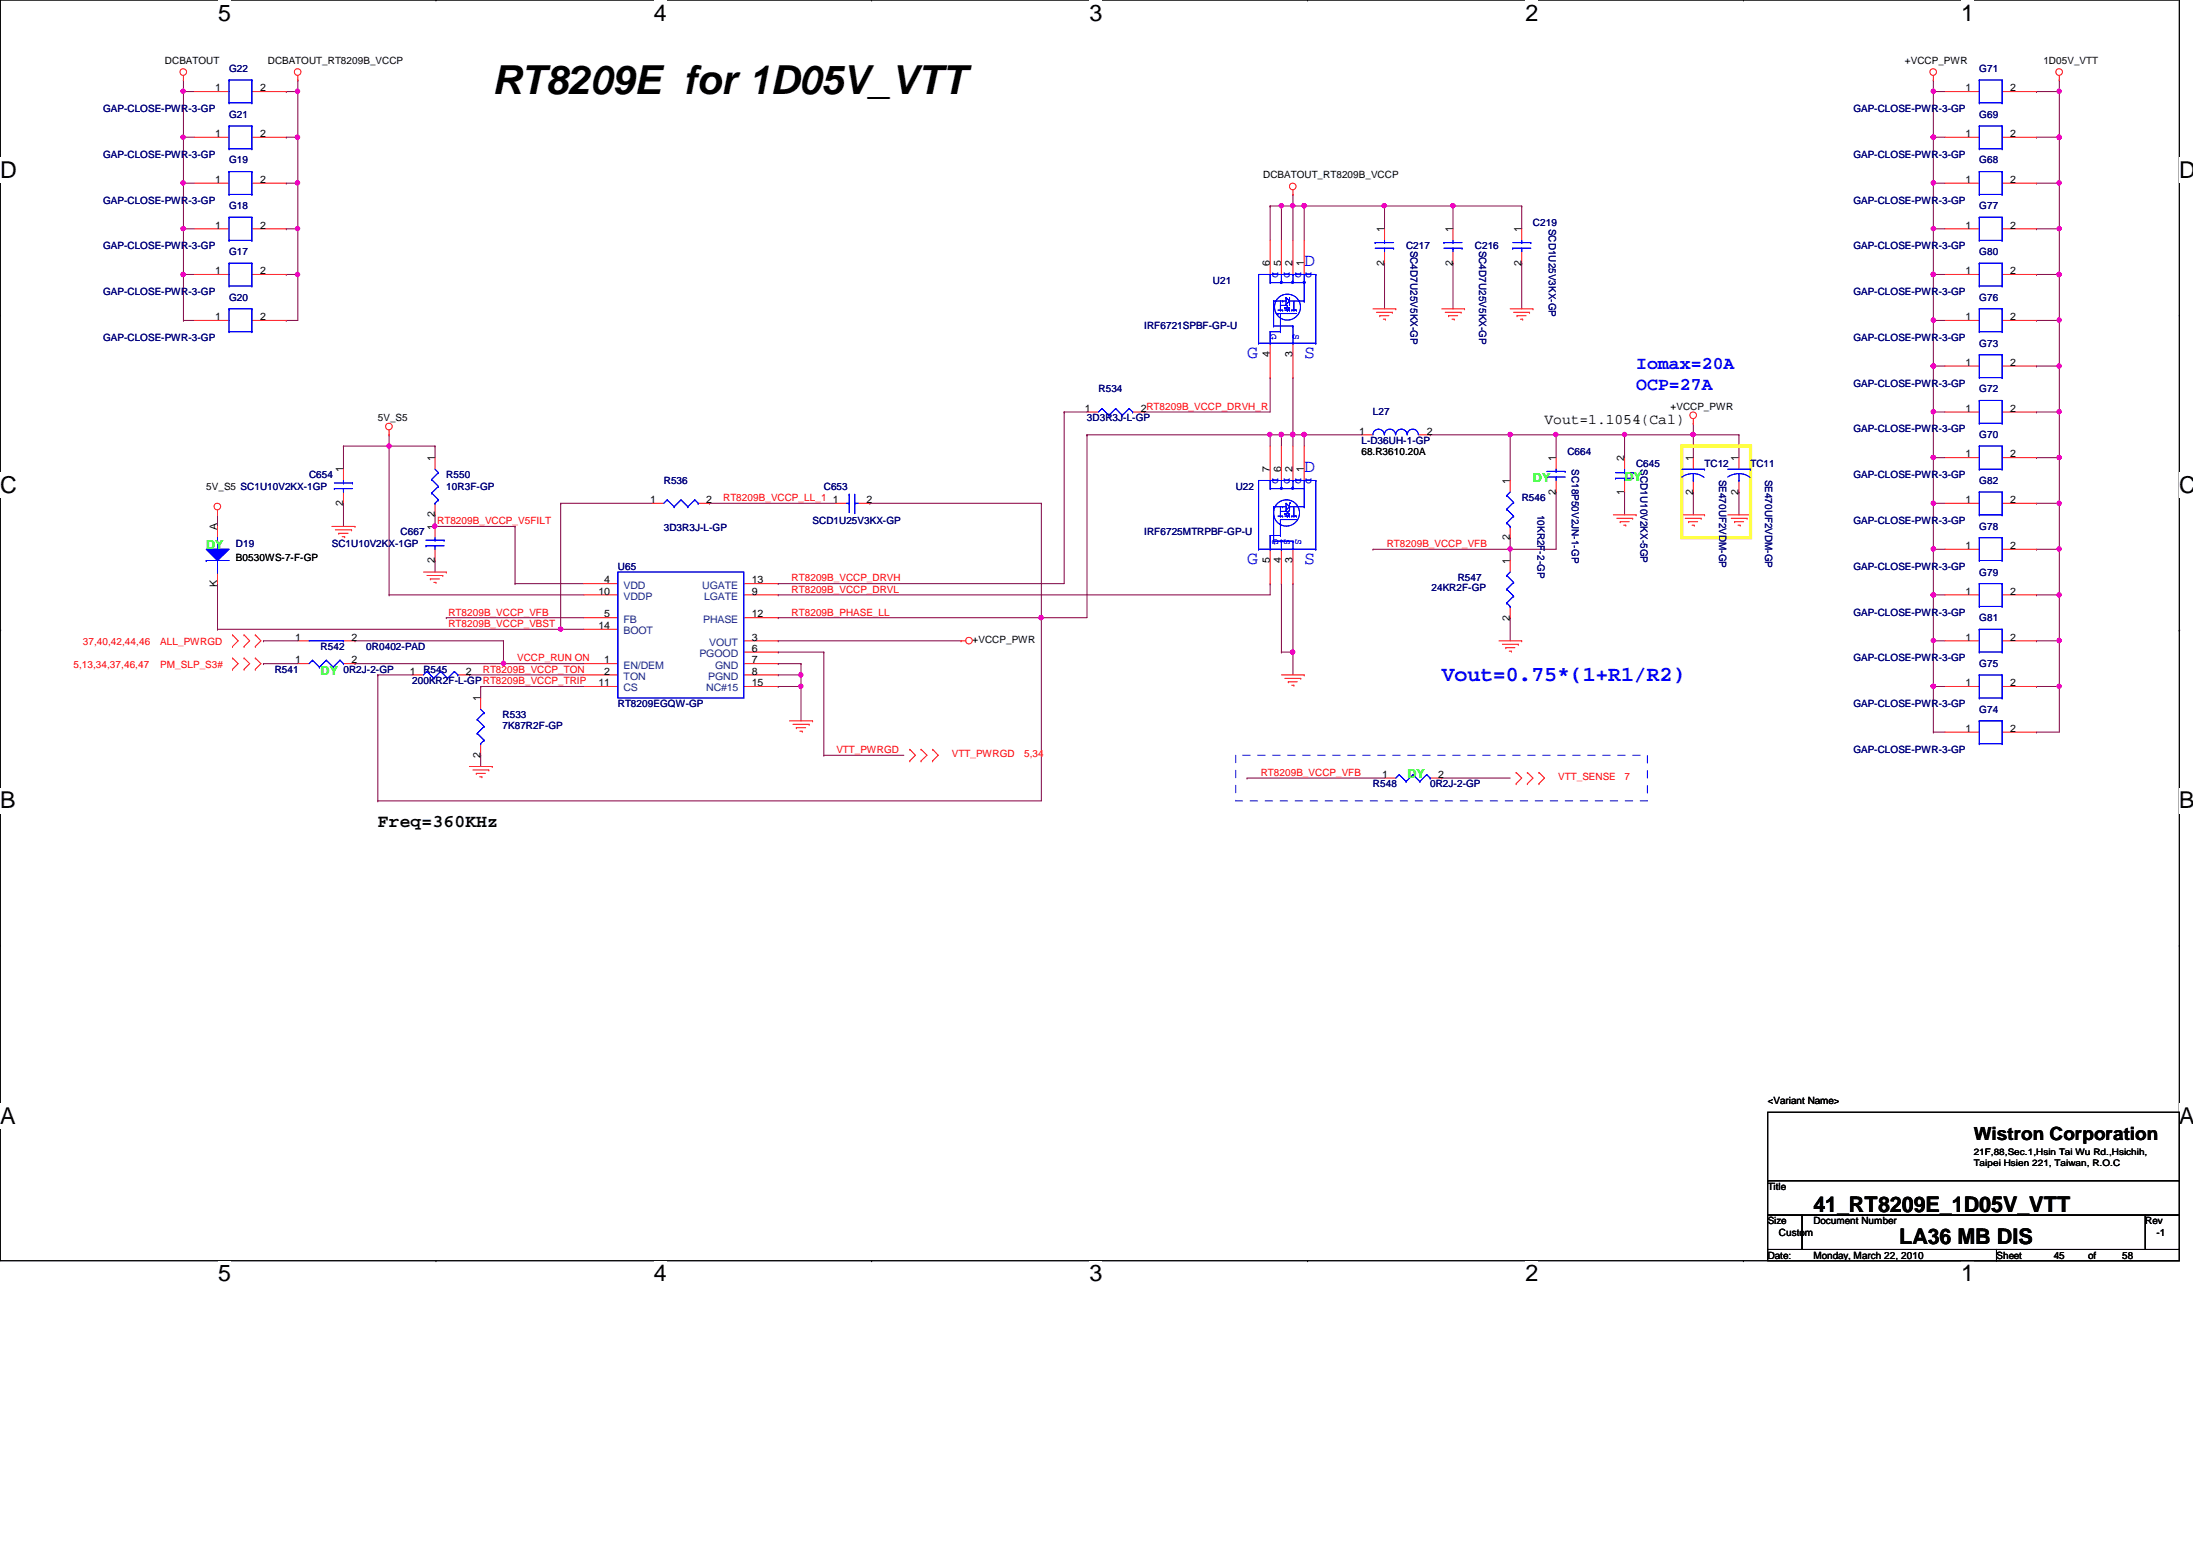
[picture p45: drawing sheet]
<svg xmlns="http://www.w3.org/2000/svg" width="297mm" height="210mm" viewBox="0 0 297 210" stroke-linecap="round" stroke-linejoin="round" font-family="sans-serif">
<defs><g id="words">
<text font-size="5.4" x="66.7" y="12.7">RT8209E for 1D05V_VTT</text>
<g font-size="3.1">
<text x="29.5" y="2.8">5</text>
<text x="88.6" y="2.8">4</text>
<text x="147.6" y="2.8">3</text>
<text x="206.6" y="2.8">2</text>
<text x="265.6" y="2.8">1</text>
<text x="0" y="24.1">D</text>
<text x="295.2" y="24.1">D</text>
<text x="0" y="66.8">C</text>
<text x="295.2" y="66.8">C</text>
<text x="0" y="109.5">B</text>
<text x="295.2" y="109.5">B</text>
<text x="0" y="152.1">A</text>
<text x="295.2" y="152.1">A</text>
<text x="29.5" y="173.5">5</text>
<text x="88.6" y="173.5">4</text>
<text x="147.6" y="173.5">3</text>
<text x="206.6" y="173.5">2</text>
<text x="265.6" y="173.5">1</text>
</g>
<text font-size="2.9" fill="#00f" x="195.3" y="92.3">Vout=0.75*(1+R1/R2)</text>
<g font-size="2.9">
<text x="245.6" y="164.2">41_RT8209E_1D05V_VTT</text>
<text x="257.3" y="168.5">LA36 MB DIS</text>
</g>
<g font-size="2.5" fill="#00f">
<text x="176.7" y="36">D</text>
<text x="168.9" y="48.4">G</text>
<text x="176.7" y="48.4">S</text>
<text x="221.6" y="50">Iomax=20A</text>
<text x="221.6" y="52.7">OCP=27A</text>
<text x="176.7" y="63.9">D</text>
<text x="168.9" y="76.3">G</text>
<text x="176.7" y="76.3">S</text>
</g>
<g font-size="2.5">
<text x="51.2" y="112">Freq=360KHz</text>
<text x="267.3" y="154.4">Wistron Corporation</text>
</g>
<text font-size="2" x="209.2" y="57.4">Vout=1.1054(Cal)</text>
<g font-size="1.7" fill="#0f0">
<text x="207.6" y="65.2">DY</text>
<text x="220" y="65.1">DY</text>
<text x="27.9" y="74.4">DY</text>
<text x="43.4" y="91.4">DY</text>
<text x="190.6" y="105.4">DY</text>
</g>
<g font-size="1.4">
<text x="22.3" y="8.7">DCBATOUT</text>
<text x="36.3" y="8.7">DCBATOUT_RT8209B_VCCP</text>
<text x="258" y="8.7">+VCCP_PWR</text>
<text x="276.8" y="8.7">1D05V_VTT</text>
<text x="29.2" y="12.4">1</text>
<text x="35.2" y="12.4">2</text>
<text x="266.2" y="12.4">1</text>
<text x="272.3" y="12.4">2</text>
<text x="29.2" y="18.5">1</text>
<text x="35.2" y="18.5">2</text>
<text x="266.2" y="18.5">1</text>
<text x="272.3" y="18.5">2</text>
<text x="29.2" y="24.8">1</text>
<text x="35.2" y="24.8">2</text>
<text x="171.1" y="24.2">DCBATOUT_RT8209B_VCCP</text>
<text x="266.2" y="24.8">1</text>
<text x="272.3" y="24.8">2</text>
<text x="29.2" y="30.9">1</text>
<text x="35.2" y="30.9">2</text>
<text x="187.5" y="36" transform="rotate(-90 187.5 36)">2</text>
<text x="187.5" y="31.5" transform="rotate(-90 187.5 31.5)">1</text>
<text x="196.8" y="36" transform="rotate(-90 196.8 36)">2</text>
<text x="196.8" y="31.5" transform="rotate(-90 196.8 31.5)">1</text>
<text x="206.1" y="36" transform="rotate(-90 206.1 36)">2</text>
<text x="206.1" y="31.5" transform="rotate(-90 206.1 31.5)">1</text>
<text x="266.2" y="30.9">1</text>
<text x="272.3" y="30.9">2</text>
<text x="29.2" y="37.1">1</text>
<text x="35.2" y="37.1">2</text>
<text x="172" y="36.1" transform="rotate(-90 172 36.1)">6</text>
<text x="173.5" y="36.1" transform="rotate(-90 173.5 36.1)">5</text>
<text x="175.1" y="36.1" transform="rotate(-90 175.1 36.1)">2</text>
<text x="176.6" y="36.1" transform="rotate(-90 176.6 36.1)">1</text>
<text x="266.2" y="37.1">1</text>
<text x="272.3" y="37.1">2</text>
<text x="29.2" y="43.3">1</text>
<text x="35.2" y="43.3">2</text>
<text x="266.2" y="43.3">1</text>
<text x="272.3" y="43.3">2</text>
<text x="172" y="48.4" transform="rotate(-90 172 48.4)">4</text>
<text x="175.1" y="48.4" transform="rotate(-90 175.1 48.4)">3</text>
<text x="266.2" y="49.5">1</text>
<text x="272.3" y="49.5">2</text>
<text x="51.2" y="57">5V_S5</text>
<text x="146.9" y="55.8">1</text>
<text x="154.5" y="55.8">2RT8209B_VCCP_DRVH_R</text>
<text x="184.1" y="58.8">1</text>
<text x="193.2" y="58.8">2</text>
<text x="226.3" y="55.5">+VCCP_PWR</text>
<text x="266.2" y="55.8">1</text>
<text x="272.3" y="55.8">2</text>
<text x="46.5" y="64" transform="rotate(-90 46.5 64)">1</text>
<text x="58.9" y="62.4" transform="rotate(-90 58.9 62.4)">1</text>
<text x="172" y="64" transform="rotate(-90 172 64)">7</text>
<text x="173.5" y="64" transform="rotate(-90 173.5 64)">6</text>
<text x="175.1" y="64" transform="rotate(-90 175.1 64)">2</text>
<text x="176.6" y="64" transform="rotate(-90 176.6 64)">1</text>
<text x="184.4" y="61.6">68.R3610.20A</text>
<text x="204.5" y="65.5" transform="rotate(-90 204.5 65.5)">1</text>
<text x="210.7" y="62.4" transform="rotate(-90 210.7 62.4)">1</text>
<text x="220" y="62.4" transform="rotate(-90 220 62.4)">2</text>
<text x="229.3" y="62.4" transform="rotate(-90 229.3 62.4)">1</text>
<text x="235.5" y="62.4" transform="rotate(-90 235.5 62.4)">1</text>
<text x="266.2" y="61.9">1</text>
<text x="272.3" y="61.9">2</text>
<text x="27.9" y="66.3">5V_S5 SC1U10V2KX-1GP</text>
<text x="29.4" y="71.7" transform="rotate(-90 29.4 71.7)">A</text>
<text x="46.5" y="68.5" transform="rotate(-90 46.5 68.5)">2</text>
<text x="58.9" y="71.7" transform="rotate(-90 58.9 71.7)">1</text>
<text x="58.9" y="70.1" transform="rotate(-90 58.9 70.1)">2</text>
<text x="88.1" y="68.1">1</text>
<text x="95.7" y="68.1">2</text>
<text x="112.8" y="68.1">1</text>
<text x="117.3" y="68.1">2</text>
<text x="210.7" y="67" transform="rotate(-90 210.7 67)">2</text>
<text x="220" y="67" transform="rotate(-90 220 67)">1</text>
<text x="229.3" y="67" transform="rotate(-90 229.3 67)">2</text>
<text x="235.5" y="67" transform="rotate(-90 235.5 67)">2</text>
<text x="266.2" y="68.1">1</text>
<text x="272.3" y="68.1">2</text>
<text x="32" y="75.9">B0530WS-7-F-GP</text>
<text x="58.9" y="76.3" transform="rotate(-90 58.9 76.3)">2</text>
<text x="172" y="76.3" transform="rotate(-90 172 76.3)">5</text>
<text x="173.5" y="76.3" transform="rotate(-90 173.5 76.3)">4</text>
<text x="175.1" y="76.3" transform="rotate(-90 175.1 76.3)">3</text>
<text x="204.5" y="76.4" transform="rotate(-90 204.5 76.4)">1</text>
<text x="204.5" y="73.2" transform="rotate(-90 204.5 73.2)">2</text>
<text x="266.2" y="74.3">1</text>
<text x="272.3" y="74.3">2</text>
<text x="29.4" y="79.5" transform="rotate(-90 29.4 79.5)">K</text>
<text x="81.1" y="80.5">10</text>
<text x="81.8" y="79">4</text>
<text x="81.8" y="83.6">5</text>
<text x="101.9" y="80.5">9</text>
<text x="101.9" y="83.6">12</text>
<text x="101.9" y="79">13</text>
<text x="266.2" y="80.5">1</text>
<text x="272.3" y="80.5">2</text>
<text x="40" y="86.7">1</text>
<text x="40" y="89.8">1</text>
<text x="47.6" y="86.7">2</text>
<text x="47.6" y="89.8">2</text>
<text x="81.1" y="85.2">14</text>
<text x="81.8" y="89.8">1</text>
<text x="101.9" y="86.7">3</text>
<text x="101.9" y="88.3">6</text>
<text x="101.9" y="89.8">7</text>
<text x="131.7" y="87.1">+VCCP_PWR</text>
<text x="204.5" y="84" transform="rotate(-90 204.5 84)">2</text>
<text x="266.2" y="86.7">1</text>
<text x="272.3" y="86.7">2</text>
<text x="55.5" y="91.4">1</text>
<text x="63.1" y="91.4">2</text>
<text x="65.1" y="95" transform="rotate(-90 65.1 95)">1</text>
<text x="81.1" y="92.9">11</text>
<text x="81.8" y="91.4">2</text>
<text x="101.9" y="91.4">8</text>
<text x="101.9" y="92.9">15</text>
<text x="266.2" y="92.9">1</text>
<text x="272.3" y="92.9">2</text>
<text x="266.2" y="99.1">1</text>
<text x="272.3" y="99.1">2</text>
<text x="65.1" y="102.6" transform="rotate(-90 65.1 102.6)">2</text>
<text x="187.2" y="105.3">1</text>
<text x="194.8" y="105.3">2</text>
<text x="239.4" y="149.5">&lt;Variant Name&gt;</text>
<text x="239.4" y="161.1">Title</text>
<text x="239.4" y="165.8">Size</text>
<text x="241" y="167.3">Custom</text>
<text x="245.6" y="165.8">Document Number</text>
<text x="290.6" y="165.8">Rev</text>
<text x="292.1" y="167.3">-1</text>
<text x="239.4" y="170.4">Date:</text>
<text x="245.6" y="170.4">Monday, March 22, 2010</text>
<text x="270.4" y="170.4">Sheet</text>
<text x="278.2" y="170.4">45</text>
<text x="282.8" y="170.4">of</text>
<text x="287.4" y="170.4">58</text>
</g>
<g font-size="1.4" fill="#000080">
<text x="31" y="9.7">G22</text>
<text x="268.1" y="9.7">G71</text>
<text x="14" y="15.2">GAP-CLOSE-PWR-3-GP</text>
<text x="31" y="16">G21</text>
<text x="251" y="15.2">GAP-CLOSE-PWR-3-GP</text>
<text x="268.1" y="16">G69</text>
<text x="14" y="21.4">GAP-CLOSE-PWR-3-GP</text>
<text x="31" y="22.1">G19</text>
<text x="251" y="21.4">GAP-CLOSE-PWR-3-GP</text>
<text x="268.1" y="22.1">G68</text>
<text x="14" y="27.6">GAP-CLOSE-PWR-3-GP</text>
<text x="31" y="28.4">G18</text>
<text x="251" y="27.6">GAP-CLOSE-PWR-3-GP</text>
<text x="268.1" y="28.4">G77</text>
<text x="14" y="33.8">GAP-CLOSE-PWR-3-GP</text>
<text x="31" y="34.5">G17</text>
<text x="190.5" y="33.8">C217</text>
<text x="191" y="34" transform="rotate(90 191 34)">SC4D7U25V5KX-GP</text>
<text x="199.8" y="33.8">C216</text>
<text x="200.4" y="34" transform="rotate(90 200.4 34)">SC4D7U25V5KX-GP</text>
<text x="207.6" y="30.6">C219</text>
<text x="209.8" y="31" transform="rotate(90 209.8 31)">SCD1U25V3KX-GP</text>
<text x="251" y="33.8">GAP-CLOSE-PWR-3-GP</text>
<text x="268.1" y="34.5">G80</text>
<text x="14" y="40">GAP-CLOSE-PWR-3-GP</text>
<text x="31" y="40.7">G20</text>
<text x="164.3" y="38.4">U21</text>
<text x="251" y="40">GAP-CLOSE-PWR-3-GP</text>
<text x="268.1" y="40.7">G76</text>
<text x="14" y="46.1">GAP-CLOSE-PWR-3-GP</text>
<text x="155" y="44.6">IRF6721SPBF-GP-U</text>
<text x="251" y="46.1">GAP-CLOSE-PWR-3-GP</text>
<text x="268.1" y="46.9">G73</text>
<text x="148.8" y="53.1">R534</text>
<text x="251" y="52.4">GAP-CLOSE-PWR-3-GP</text>
<text x="268.1" y="53.1">G72</text>
<text x="147.2" y="57">3D3R3J-L-GP</text>
<text x="186" y="56.2">L27</text>
<text x="251" y="58.5">GAP-CLOSE-PWR-3-GP</text>
<text x="268.1" y="59.4">G70</text>
<text x="41.9" y="64.8">C654</text>
<text x="60.4" y="64.8">R550</text>
<text x="89.9" y="65.5">R536</text>
<text x="184.4" y="60.1">L-D36UH-1-GP</text>
<text x="212.3" y="61.6">C664</text>
<text x="212.9" y="63.5" transform="rotate(90 212.9 63.5)">SC18P50V2JN-1-GP</text>
<text x="221.6" y="63.2">C645</text>
<text x="222.2" y="63.5" transform="rotate(90 222.2 63.5)">SCD1U10V2KX-5GP</text>
<text x="230.9" y="63.2">TC12</text>
<text x="232.9" y="64.9" transform="rotate(90 232.9 64.9)">SE470UF2VDM-GP</text>
<text x="237.1" y="63.2">TC11</text>
<text x="239.1" y="64.9" transform="rotate(90 239.1 64.9)">SE470UF2VDM-GP</text>
<text x="251" y="64.8">GAP-CLOSE-PWR-3-GP</text>
<text x="268.1" y="65.5">G82</text>
<text x="60.4" y="66.3">10R3F-GP</text>
<text x="89.9" y="71.9">3D3R3J-L-GP</text>
<text x="110.1" y="71">SCD1U25V3KX-GP</text>
<text x="111.6" y="66.3">C653</text>
<text x="167.4" y="66.3">U22</text>
<text x="206.1" y="67.9">R546</text>
<text x="208.2" y="69.7" transform="rotate(90 208.2 69.7)">10KR2F-2-GP</text>
<text x="251" y="71">GAP-CLOSE-PWR-3-GP</text>
<text x="268.1" y="71.7">G78</text>
<text x="32" y="74">D19</text>
<text x="45" y="74">SC1U10V2KX-1GP</text>
<text x="54.3" y="72.5">C667</text>
<text x="83.7" y="77.1">U65</text>
<text x="155" y="72.5">IRF6725MTRPBF-GP-U</text>
<text x="251" y="77.1">GAP-CLOSE-PWR-3-GP</text>
<text x="268.1" y="77.9">G79</text>
<text x="193.9" y="80.1">24KR2F-GP</text>
<text x="197.4" y="78.7">R547</text>
<text x="251" y="83.4">GAP-CLOSE-PWR-3-GP</text>
<text x="43.4" y="88">R542</text>
<text x="49.6" y="88">0R0402-PAD</text>
<text x="251" y="89.5">GAP-CLOSE-PWR-3-GP</text>
<text x="268.1" y="84.1">G81</text>
<text x="37.2" y="91.1">R541</text>
<text x="46.5" y="91.1">0R2J-2-GP</text>
<text x="55.8" y="92.6">200KR2F-L-GPRT8209B_VCCP_TRIP</text>
<text x="57.4" y="91.1">R545</text>
<text x="83.7" y="95.8">RT8209EGQW-GP</text>
<text x="251" y="95.8">GAP-CLOSE-PWR-3-GP</text>
<text x="268.1" y="90.3">G75</text>
<text x="68.1" y="97.3">R533</text>
<text x="68.1" y="98.7">7K87R2F-GP</text>
<text x="251" y="101.9">GAP-CLOSE-PWR-3-GP</text>
<text x="268.1" y="96.5">G74</text>
<text x="186" y="106.6">R548</text>
<text x="193.7" y="106.6">0R2J-2-GP</text>
</g>
<g font-size="1.4" fill="#00f">
<text x="172.4" y="36.9" transform="rotate(90 172.4 36.9)">D</text>
<text x="173.9" y="36.9" transform="rotate(90 173.9 36.9)">D</text>
<text x="175.5" y="36.9" transform="rotate(90 175.5 36.9)">D</text>
<text x="176.9" y="36.9" transform="rotate(90 176.9 36.9)">D</text>
<text x="172.1" y="45.3" transform="rotate(90 172.1 45.3)">G</text>
<text x="175.2" y="45.3" transform="rotate(90 175.2 45.3)">S</text>
<text x="172.4" y="64.8" transform="rotate(90 172.4 64.8)">D</text>
<text x="173.9" y="64.8" transform="rotate(90 173.9 64.8)">D</text>
<text x="175.5" y="64.8" transform="rotate(90 175.5 64.8)">D</text>
<text x="176.9" y="64.8" transform="rotate(90 176.9 64.8)">D</text>
<text x="172.4" y="73" transform="rotate(90 172.4 73)">G</text>
<text x="173.9" y="73" transform="rotate(90 173.9 73)">S</text>
<text x="175.5" y="73" transform="rotate(90 175.5 73)">S</text>
</g>
<g font-size="1.4" fill="#f00">
<text x="59.2" y="71">RT8209B_VCCP_V5FILT</text>
<text x="98" y="67.9">RT8209B_VCCP_LL_1</text>
<text x="187.8" y="74.1">RT8209B_VCCP_VFB</text>
<text x="60.7" y="83.4">RT8209B_VCCP_VFB</text>
<text x="107.2" y="80.3">RT8209B_VCCP_DRVL</text>
<text x="107.2" y="83.4">RT8209B_PHASE_LL</text>
<text x="107.2" y="78.7">RT8209B_VCCP_DRVH</text>
<text x="11.2" y="87.4">37,40,42,44,46</text>
<text x="21.7" y="87.4">ALL_PWRGD</text>
<text x="60.7" y="84.9">RT8209B_VCCP_VBST</text>
<text x="70.1" y="89.6">VCCP_RUN ON</text>
<text x="9.9" y="90.5">5,13,34,37,46,47</text>
<text x="21.7" y="90.5">PM_SLP_S3#</text>
<text x="65.4" y="91.1">RT8209B_VCCP_TON</text>
<text x="113.3" y="102">VTT_PWRGD</text>
<text x="128.9" y="102.6">VTT_PWRGD</text>
<text x="138.7" y="102.6">5,34</text>
<text x="170.8" y="105.1">RT8209B_VCCP_VFB</text>
<text x="211.1" y="105.7">VTT_SENSE</text>
<text x="220" y="105.7">7</text>
</g>
<g font-size="1.4" fill="#004080">
<text x="84.5" y="79.7">VDD</text>
<text x="84.5" y="81.2">VDDP</text>
<text x="95.1" y="79.7">UGATE</text>
<text x="95.4" y="81.2">LGATE</text>
<text x="84.5" y="84.3">FB</text>
<text x="84.5" y="85.9">BOOT</text>
<text x="94.7" y="89">PGOOD</text>
<text x="95.2" y="84.3">PHASE</text>
<text x="96.1" y="87.5">VOUT</text>
<text x="84.5" y="90.6">EN/DEM</text>
<text x="84.5" y="92.1">TON</text>
<text x="84.5" y="93.6">CS</text>
<text x="95.7" y="93.6">NC#15</text>
<text x="95.9" y="92.1">PGND</text>
<text x="96.9" y="90.6">GND</text>
</g>
<g font-size="1.2">
<text x="267.3" y="156.4">21F,88,Sec.1,Hsin Tai Wu Rd.,Hsichih,</text>
<text x="267.3" y="157.9">Taipei Hsien 221, Taiwan, R.O.C</text>
</g>
</g></defs>
<path d="M0 0h295.2v170.7h-295.2z" fill="none" stroke="#000" stroke-width=".14"/>
<g fill="#fff">
<path d="M29.5 0h1.8v3.5h-1.8z"/>
<path d="M29.5 170.7h1.8v3.5h-1.8z"/>
</g>
<path d="M59.1 0h.1M59.1 170.7h.1" fill="none" stroke="#000" stroke-width=".14"/>
<g fill="#fff">
<path d="M88.6 0h1.7v3.5h-1.7z"/>
<path d="M88.6 170.7h1.7v3.5h-1.7z"/>
</g>
<path d="M118.1 0h.1M118.1 170.7h.1" fill="none" stroke="#000" stroke-width=".14"/>
<g fill="#fff">
<path d="M147.6 0h1.7v3.5h-1.7z"/>
<path d="M147.6 170.7h1.7v3.5h-1.7z"/>
</g>
<path d="M177.1 0h.1M177.1 170.7h.1" fill="none" stroke="#000" stroke-width=".14"/>
<g fill="#fff">
<path d="M206.6 0h1.8v3.5h-1.8z"/>
<path d="M206.6 170.7h1.8v3.5h-1.8z"/>
</g>
<path d="M236.1 0h.1M236.1 170.7h.1" fill="none" stroke="#000" stroke-width=".14"/>
<g fill="#fff">
<path d="M265.6 0h1.8v3.5h-1.8z"/>
<path d="M265.6 170.7h1.8v3.5h-1.8z"/>
<path d="M0 21.3h2.3v3.5h-2.3z"/>
<path d="M295.2 21.3h1.9v3.5h-1.9z"/>
<path d="M0 64h2.3v3.5h-2.3z"/>
<path d="M295.2 64h1.9v3.5h-1.9z"/>
</g>
<path d="M0 42.7h.1M295.2 42.7h.1" fill="none" stroke="#000" stroke-width=".14"/>
<g fill="#fff">
<path d="M0 106.7h2.1v3.5h-2.1z"/>
<path d="M295.2 106.7h1.9v3.5h-1.9z"/>
</g>
<path d="M0 85.3h.1M295.2 85.3h.1" fill="none" stroke="#000" stroke-width=".14"/>
<g fill="#fff">
<path d="M0 149.4h2.1v3.4h-2.1z"/>
<path d="M295.2 149.4h1.9v3.4h-1.9z"/>
</g>
<path d="M0 128h.1M295.2 128h.1" fill="none" stroke="#000" stroke-width=".14"/>
<path d="M24.8 37.2h.1M24.8 37.2v6.2" fill="none" stroke="#800040" stroke-width=".14"/>
<circle cx="24.8" cy="37.2" r=".3" fill="#f0f"/>
<circle cx="24.8" cy="37.2" r=".3" fill="none" stroke="#f0f" stroke-width=".14"/>
<path d="M40.3 37.2h.1M40.3 37.2v6.2" fill="none" stroke="#800040" stroke-width=".14"/>
<circle cx="40.3" cy="37.2" r=".3" fill="#f0f"/>
<circle cx="40.3" cy="37.2" r=".3" fill="none" stroke="#f0f" stroke-width=".14"/>
<path d="M24.8 31h.1M24.8 31h1.6M38.8 31h.1M38.8 31h1.5M40.3 31h.1M40.3 31v6.2" fill="none" stroke="#800040" stroke-width=".14"/>
<circle cx="40.3" cy="31" r=".29" fill="#f0f"/>
<circle cx="40.3" cy="31" r=".29" fill="none" stroke="#f0f" stroke-width=".14"/>
<path d="M24.8 31h.1M24.8 31v6.2" fill="none" stroke="#800040" stroke-width=".14"/>
<circle cx="24.8" cy="31" r=".29" fill="#f0f"/>
<circle cx="24.8" cy="31" r=".29" fill="none" stroke="#f0f" stroke-width=".14"/>
<path d="M24.8 37.2h.1M24.8 37.2h1.6M38.8 37.2h.1M38.8 37.2h1.5M24.8 43.4h.1M24.8 43.4h1.6M38.8 43.4h.1M38.8 43.4h1.5M147.2 58.9h.1M147.2 58.9h24.8M105.4 80.6h.1M105.4 80.6h66.6" fill="none" stroke="#800040" stroke-width=".14"/>
<circle cx="172" cy="58.8" r=".3" fill="#f0f"/>
<circle cx="172" cy="58.8" r=".3" fill="none" stroke="#f0f" stroke-width=".14"/>
<path d="M278.9 62h.1M278.9 62v6.2M35.7 86.8h.1M35.7 86.8h4.6M48.1 89.9h.1M68.2 86.8h.1M68.2 86.8v3.1h-20.1" fill="none" stroke="#800040" stroke-width=".14"/>
<circle cx="278.9" cy="61.9" r=".29" fill="#f0f"/>
<circle cx="278.9" cy="61.9" r=".29" fill="none" stroke="#f0f" stroke-width=".14"/>
<path d="M278.9 55.8h.1M278.9 55.8v6.2M261.9 68.2h.1M261.9 62h.1M261.9 68.2h1.5M261.9 62h1.5M275.8 68.2h.1M275.8 68.2h3.1" fill="none" stroke="#800040" stroke-width=".14"/>
<circle cx="278.9" cy="55.7" r=".29" fill="#f0f"/>
<circle cx="278.9" cy="55.7" r=".29" fill="none" stroke="#f0f" stroke-width=".14"/>
<path d="M261.9 62h.1M261.9 62v6.2M275.8 62h.1M275.8 62h3.1" fill="none" stroke="#800040" stroke-width=".14"/>
<circle cx="261.9" cy="61.9" r=".29" fill="#f0f"/>
<circle cx="261.9" cy="61.9" r=".29" fill="none" stroke="#f0f" stroke-width=".14"/>
<path d="M261.9 55.8h.1M261.9 55.8v6.2" fill="none" stroke="#800040" stroke-width=".14"/>
<circle cx="261.9" cy="61.9" r=".29" fill="#f0f"/>
<circle cx="261.9" cy="61.9" r=".29" fill="none" stroke="#f0f" stroke-width=".14"/>
<circle cx="261.9" cy="55.7" r=".3" fill="#f0f"/>
<circle cx="261.9" cy="55.7" r=".3" fill="none" stroke="#f0f" stroke-width=".14"/>
<path d="M261.9 10.8h.1M261.9 10.8v1.6M278.9 10.8h.1M278.9 10.8v1.6" fill="none" stroke="#800040" stroke-width=".14"/>
<circle cx="278.9" cy="12.4" r=".29" fill="#f0f"/>
<circle cx="278.9" cy="12.4" r=".29" fill="none" stroke="#f0f" stroke-width=".14"/>
<path d="M278.9 12.4h.1M278.9 12.4v6.2" fill="none" stroke="#800040" stroke-width=".14"/>
<circle cx="278.9" cy="18.6" r=".29" fill="#f0f"/>
<circle cx="278.9" cy="18.6" r=".29" fill="none" stroke="#f0f" stroke-width=".14"/>
<path d="M261.9 24.8h.1M261.9 24.8h1.5M261.9 24.8v6.2" fill="none" stroke="#800040" stroke-width=".14"/>
<circle cx="261.9" cy="24.8" r=".3" fill="#f0f"/>
<circle cx="261.9" cy="24.8" r=".3" fill="none" stroke="#f0f" stroke-width=".14"/>
<path d="M278.9 18.6h.1M278.9 18.6v6.2h-3.1M261.9 31h.1M261.9 31h1.5M275.8 31h.1M275.8 24.8h.1M275.8 31h3.1" fill="none" stroke="#800040" stroke-width=".14"/>
<circle cx="278.9" cy="18.6" r=".29" fill="#f0f"/>
<circle cx="278.9" cy="18.6" r=".29" fill="none" stroke="#f0f" stroke-width=".14"/>
<path d="M261.9 12.4h.1M261.9 12.4h1.5M261.9 12.4v6.2" fill="none" stroke="#800040" stroke-width=".14"/>
<circle cx="261.9" cy="18.6" r=".3" fill="#f0f"/>
<circle cx="261.9" cy="18.6" r=".3" fill="none" stroke="#f0f" stroke-width=".14"/>
<circle cx="261.9" cy="12.4" r=".3" fill="#f0f"/>
<circle cx="261.9" cy="12.4" r=".3" fill="none" stroke="#f0f" stroke-width=".14"/>
<path d="M261.9 18.6h.1M261.9 18.6h1.5M261.9 18.6v6.2" fill="none" stroke="#800040" stroke-width=".14"/>
<circle cx="261.9" cy="18.6" r=".3" fill="#f0f"/>
<circle cx="261.9" cy="18.6" r=".3" fill="none" stroke="#f0f" stroke-width=".14"/>
<path d="M261.9 49.6h.1M261.9 49.6v6.2" fill="none" stroke="#800040" stroke-width=".14"/>
<circle cx="261.9" cy="49.6" r=".3" fill="#f0f"/>
<circle cx="261.9" cy="49.6" r=".3" fill="none" stroke="#f0f" stroke-width=".14"/>
<path d="M275.8 49.6h.1M278.9 43.4h.1M278.9 43.4v6.2h-3.1" fill="none" stroke="#800040" stroke-width=".14"/>
<circle cx="278.9" cy="43.3" r=".29" fill="#f0f"/>
<circle cx="278.9" cy="43.3" r=".29" fill="none" stroke="#f0f" stroke-width=".14"/>
<path d="M261.9 49.6h.1M261.9 55.8h.1M261.9 49.6h1.5M261.9 55.8h1.5M275.8 55.8h.1M278.9 49.6h.1M278.9 49.6v6.2h-3.1" fill="none" stroke="#800040" stroke-width=".14"/>
<circle cx="278.9" cy="49.6" r=".29" fill="#f0f"/>
<circle cx="278.9" cy="49.6" r=".29" fill="none" stroke="#f0f" stroke-width=".14"/>
<path d="M278.9 37.2h.1M278.9 37.2v6.2" fill="none" stroke="#800040" stroke-width=".14"/>
<circle cx="278.9" cy="37.2" r=".29" fill="#f0f"/>
<circle cx="278.9" cy="37.2" r=".29" fill="none" stroke="#f0f" stroke-width=".14"/>
<path d="M278.9 31h.1M278.9 31v6.2M275.8 43.4h.1M275.8 43.4h3.1" fill="none" stroke="#800040" stroke-width=".14"/>
<circle cx="278.9" cy="37.2" r=".29" fill="#f0f"/>
<circle cx="278.9" cy="37.2" r=".29" fill="none" stroke="#f0f" stroke-width=".14"/>
<circle cx="278.9" cy="31" r=".29" fill="#f0f"/>
<circle cx="278.9" cy="31" r=".29" fill="none" stroke="#f0f" stroke-width=".14"/>
<path d="M261.9 37.2h.1M261.9 37.2v6.2M275.8 37.2h.1M275.8 37.2h3.1M261.9 43.4h.1M261.9 43.4h1.5" fill="none" stroke="#800040" stroke-width=".14"/>
<circle cx="261.9" cy="37.2" r=".3" fill="#f0f"/>
<circle cx="261.9" cy="37.2" r=".3" fill="none" stroke="#f0f" stroke-width=".14"/>
<path d="M261.9 37.2h.1M261.9 31h.1M261.9 37.2h1.5M261.9 31v6.2" fill="none" stroke="#800040" stroke-width=".14"/>
<circle cx="261.9" cy="37.2" r=".3" fill="#f0f"/>
<circle cx="261.9" cy="37.2" r=".3" fill="none" stroke="#f0f" stroke-width=".14"/>
<circle cx="261.9" cy="31" r=".29" fill="#f0f"/>
<circle cx="261.9" cy="31" r=".29" fill="none" stroke="#f0f" stroke-width=".14"/>
<path d="M261.9 43.4h.1M261.9 43.4v6.2" fill="none" stroke="#800040" stroke-width=".14"/>
<circle cx="261.9" cy="49.6" r=".3" fill="#f0f"/>
<circle cx="261.9" cy="49.6" r=".3" fill="none" stroke="#f0f" stroke-width=".14"/>
<circle cx="261.9" cy="43.3" r=".3" fill="#f0f"/>
<circle cx="261.9" cy="43.3" r=".3" fill="none" stroke="#f0f" stroke-width=".14"/>
<path d="M275.8 18.6h.1M275.8 18.6h3.1M278.9 24.8h.1M278.9 24.8v6.2" fill="none" stroke="#800040" stroke-width=".14"/>
<circle cx="278.9" cy="24.8" r=".29" fill="#f0f"/>
<circle cx="278.9" cy="24.8" r=".29" fill="none" stroke="#f0f" stroke-width=".14"/>
<g fill="none" stroke="#800040" stroke-width=".14">
<path d="M275.8 12.4h.1M275.8 12.4h3.1M24.8 24.8h.1M24.8 24.8v6.2M40.3 24.8h.1M40.3 24.8v6.2M29.5 69.7h.1M29.5 79h.1M29.5 69.7v1.6M29.5 79v6.2M29.5 85.2h.1M29.5 85.2h46.4"/>
<path d="M261.9 99.1h.1M261.9 93h.1M261.9 99.1h1.5M261.9 93h1.5M275.8 93h.1M278.9 86.8h.1M278.9 86.8v6.2h-3.1M65.1 102.3h.1M65.1 102.3v1.5"/>
</g>
<circle cx="278.9" cy="86.7" r=".29" fill="#f0f"/>
<circle cx="278.9" cy="86.7" r=".29" fill="none" stroke="#f0f" stroke-width=".14"/>
<path d="M275.8 99.1h.1M278.9 93h.1M278.9 93v6.1h-3.1" fill="none" stroke="#800040" stroke-width=".14"/>
<circle cx="278.9" cy="92.9" r=".29" fill="#f0f"/>
<circle cx="278.9" cy="92.9" r=".29" fill="none" stroke="#f0f" stroke-width=".14"/>
<path d="M261.9 86.8h.1M261.9 86.8v6.2" fill="none" stroke="#800040" stroke-width=".14"/>
<circle cx="261.9" cy="92.9" r=".29" fill="#f0f"/>
<circle cx="261.9" cy="92.9" r=".29" fill="none" stroke="#f0f" stroke-width=".14"/>
<circle cx="261.9" cy="86.7" r=".3" fill="#f0f"/>
<circle cx="261.9" cy="86.7" r=".3" fill="none" stroke="#f0f" stroke-width=".14"/>
<path d="M261.9 93h.1M261.9 93v6.1" fill="none" stroke="#800040" stroke-width=".14"/>
<circle cx="261.9" cy="92.9" r=".29" fill="#f0f"/>
<circle cx="261.9" cy="92.9" r=".29" fill="none" stroke="#f0f" stroke-width=".14"/>
<path d="M261.9 80.6h.1M261.9 80.6v6.2" fill="none" stroke="#800040" stroke-width=".14"/>
<circle cx="261.9" cy="80.6" r=".3" fill="#f0f"/>
<circle cx="261.9" cy="80.6" r=".3" fill="none" stroke="#f0f" stroke-width=".14"/>
<path d="M275.8 74.4h.1M278.9 68.2h.1M278.9 68.2v6.2h-3.1M261.9 86.8h.1M261.9 80.6h.1M261.9 86.8h1.5M261.9 80.6h1.5" fill="none" stroke="#800040" stroke-width=".14"/>
<circle cx="278.9" cy="68.2" r=".29" fill="#f0f"/>
<circle cx="278.9" cy="68.2" r=".29" fill="none" stroke="#f0f" stroke-width=".14"/>
<path d="M278.9 80.6h.1M278.9 80.6v6.2" fill="none" stroke="#800040" stroke-width=".14"/>
<circle cx="278.9" cy="80.6" r=".29" fill="#f0f"/>
<circle cx="278.9" cy="80.6" r=".29" fill="none" stroke="#f0f" stroke-width=".14"/>
<path d="M278.9 74.4h.1M278.9 74.4v6.2M275.8 86.8h.1M275.8 86.8h3.1" fill="none" stroke="#800040" stroke-width=".14"/>
<circle cx="278.9" cy="74.3" r=".29" fill="#f0f"/>
<circle cx="278.9" cy="74.3" r=".29" fill="none" stroke="#f0f" stroke-width=".14"/>
<path d="M261.9 74.4h.1M261.9 74.4v6.2M275.8 80.6h.1M275.8 80.6h3.1" fill="none" stroke="#800040" stroke-width=".14"/>
<circle cx="261.9" cy="80.6" r=".3" fill="#f0f"/>
<circle cx="261.9" cy="80.6" r=".3" fill="none" stroke="#f0f" stroke-width=".14"/>
<circle cx="261.9" cy="74.3" r=".3" fill="#f0f"/>
<circle cx="261.9" cy="74.3" r=".3" fill="none" stroke="#f0f" stroke-width=".14"/>
<path d="M261.9 68.2h.1M261.9 68.2v6.2" fill="none" stroke="#800040" stroke-width=".14"/>
<circle cx="261.9" cy="68.2" r=".3" fill="#f0f"/>
<circle cx="261.9" cy="68.2" r=".3" fill="none" stroke="#f0f" stroke-width=".14"/>
<path d="M193.7 58.9h.1M193.7 58.9h10.9M186 74.4h.1M186 74.4h18.6M261.9 74.4h.1M261.9 74.4h1.5" fill="none" stroke="#800040" stroke-width=".14"/>
<circle cx="204.6" cy="74.3" r=".3" fill="#f0f"/>
<circle cx="204.6" cy="74.3" r=".3" fill="none" stroke="#f0f" stroke-width=".14"/>
<path d="M144.1 55.8h.1M144.1 55.8h3.1M155 55.8h.1M155 55.8h17M105.4 93h.1M105.4 93h3.1M168.9 105.4h.1M168.9 105.4h18.6M195.3 105.4h.1M195.3 105.4h9.3" fill="none" stroke="#800040" stroke-width=".14"/>
<circle cx="108.5" cy="92.9" r=".29" fill="#f0f"/>
<circle cx="108.5" cy="92.9" r=".29" fill="none" stroke="#f0f" stroke-width=".14"/>
<g fill="none" stroke="#800040" stroke-width=".14">
<path d="M229.4 58.9h.1M229.4 58.9v3.1M229.4 58.9h6.1M75.9 68.2h.1M75.9 68.2h12.4M96.1 68.2h.1M96.1 68.2h17.1M141.1 68.2h.1M141.1 68.2v15.5h-35.7M105.4 89.9h.1M105.4 91.4h.1M105.4 83.7h.1"/>
<path d="M105.4 89.9h3.1M108.5 93h.1M108.5 89.9h.1M108.5 89.9v1.5h-3.1M108.5 93v4.6"/>
</g>
<circle cx="229.3" cy="58.8" r=".3" fill="#f0f"/>
<circle cx="229.3" cy="58.8" r=".3" fill="none" stroke="#f0f" stroke-width=".14"/>
<path d="M235.5 58.9h.1M235.5 58.9v3.1M141.1 83.7h.1M141.1 83.7h6.1" fill="none" stroke="#800040" stroke-width=".14"/>
<circle cx="141" cy="83.6" r=".3" fill="#f0f"/>
<circle cx="141" cy="83.6" r=".3" fill="none" stroke="#f0f" stroke-width=".14"/>
<path d="M196.8 27.9h.1M196.8 27.9h9.3M206.1 27.9h.1M206.1 27.9v3.1M172 51.1h.1M172 51.1v4.7" fill="none" stroke="#800040" stroke-width=".14"/>
<circle cx="196.8" cy="27.9" r=".3" fill="#f0f"/>
<circle cx="196.8" cy="27.9" r=".3" fill="none" stroke="#f0f" stroke-width=".14"/>
<path d="M187.5 27.9h.1M187.5 27.9h9.3M196.8 27.9h.1M196.8 27.9v3.1" fill="none" stroke="#800040" stroke-width=".14"/>
<circle cx="187.5" cy="27.9" r=".3" fill="#f0f"/>
<circle cx="187.5" cy="27.9" r=".3" fill="none" stroke="#f0f" stroke-width=".14"/>
<path d="M196.8 35.6h.1M196.8 35.6v6.2M175.1 58.9h.1M175.1 58.9h1.6" fill="none" stroke="#800040" stroke-width=".14"/>
<circle cx="176.7" cy="58.8" r=".3" fill="#f0f"/>
<circle cx="176.7" cy="58.8" r=".3" fill="none" stroke="#f0f" stroke-width=".14"/>
<circle cx="175.1" cy="58.8" r=".3" fill="#f0f"/>
<circle cx="175.1" cy="58.8" r=".3" fill="none" stroke="#f0f" stroke-width=".14"/>
<path d="M172 58.9h.1M172 58.9h1.6" fill="none" stroke="#800040" stroke-width=".14"/>
<circle cx="173.6" cy="58.8" r=".3" fill="#f0f"/>
<circle cx="173.6" cy="58.8" r=".3" fill="none" stroke="#f0f" stroke-width=".14"/>
<path d="M187.5 27.9h.1M187.5 27.9v3.1M173.6 58.9h.1M173.6 58.9v1.5M175.1 58.9h.1M175.1 58.9v1.5M204.6 74.4h.1M204.6 74.4v1.5" fill="none" stroke="#800040" stroke-width=".14"/>
<circle cx="175.1" cy="58.8" r=".3" fill="#f0f"/>
<circle cx="175.1" cy="58.8" r=".3" fill="none" stroke="#f0f" stroke-width=".14"/>
<path d="M229.4 57.3h.1M229.4 57.3v1.6M173.6 79h.1M173.6 79v9.3M175.1 79h.1M175.1 79v12.4M173.6 88.3h.1M173.6 88.3h1.5M175.1 88.3h.1" fill="none" stroke="#800040" stroke-width=".14"/>
<circle cx="175.1" cy="88.3" r=".3" fill="#f0f"/>
<circle cx="175.1" cy="88.3" r=".3" fill="none" stroke="#f0f" stroke-width=".14"/>
<path d="M172 27.9h.1M172 27.9v4.7M175.1 26.3h.1M175.1 27.9h.1M175.1 26.3v6.3M175.1 27.9h1.6M176.7 27.9h.1M176.7 27.9v4.7M172 79h.1M172 79v1.6" fill="none" stroke="#800040" stroke-width=".14"/>
<circle cx="176.7" cy="27.9" r=".3" fill="#f0f"/>
<circle cx="176.7" cy="27.9" r=".3" fill="none" stroke="#f0f" stroke-width=".14"/>
<circle cx="175.1" cy="27.9" r=".3" fill="#f0f"/>
<circle cx="175.1" cy="27.9" r=".3" fill="none" stroke="#f0f" stroke-width=".14"/>
<path d="M173.6 27.9h.1M173.6 27.9v4.7M220 58.9h.1M220 58.9h9.4" fill="none" stroke="#800040" stroke-width=".14"/>
<circle cx="220" cy="58.8" r=".3" fill="#f0f"/>
<circle cx="220" cy="58.8" r=".3" fill="none" stroke="#f0f" stroke-width=".14"/>
<path d="M176.7 58.9h.1M176.7 58.9v1.5" fill="none" stroke="#800040" stroke-width=".14"/>
<circle cx="176.7" cy="58.8" r=".3" fill="#f0f"/>
<circle cx="176.7" cy="58.8" r=".3" fill="none" stroke="#f0f" stroke-width=".14"/>
<g fill="none" stroke="#800040" stroke-width=".14">
<path d="M172 27.9h.1M172 27.9h1.6M172 58.9h.1M172 58.9v1.5M173.6 58.9h.1M175.1 51.1h.1M175.1 51.1v7.8h-1.5M220 58.9h.1M220 58.9v3.1M204.6 74.4h.1M210.8 66.6h.1M210.8 66.6v7.8h-6.2"/>
<path d="M220 66.6h.1M220 66.6v3.1"/>
</g>
<circle cx="175.1" cy="58.8" r=".3" fill="#f0f"/>
<circle cx="175.1" cy="58.8" r=".3" fill="none" stroke="#f0f" stroke-width=".14"/>
<circle cx="173.6" cy="58.8" r=".3" fill="#f0f"/>
<circle cx="173.6" cy="58.8" r=".3" fill="none" stroke="#f0f" stroke-width=".14"/>
<path d="M173.6 27.9h.1M173.6 27.9h1.5M176.7 58.9h.1M176.7 58.9h7.7" fill="none" stroke="#800040" stroke-width=".14"/>
<circle cx="173.6" cy="27.9" r=".3" fill="#f0f"/>
<circle cx="173.6" cy="27.9" r=".3" fill="none" stroke="#f0f" stroke-width=".14"/>
<path d="M210.8 58.9h.1M210.8 58.9h9.2M204.6 72.8h.1M204.6 72.8v1.6" fill="none" stroke="#800040" stroke-width=".14"/>
<circle cx="210.7" cy="58.8" r=".3" fill="#f0f"/>
<circle cx="210.7" cy="58.8" r=".3" fill="none" stroke="#f0f" stroke-width=".14"/>
<path d="M176.7 27.9h.1M176.7 27.9h10.8M187.5 35.6h.1M187.5 35.6v6.2M206.1 35.6h.1M206.1 35.6v6.2M210.8 58.9h.1M210.8 58.9v3.1" fill="none" stroke="#800040" stroke-width=".14"/>
<circle cx="176.7" cy="27.9" r=".3" fill="#f0f"/>
<circle cx="176.7" cy="27.9" r=".3" fill="none" stroke="#f0f" stroke-width=".14"/>
<path d="M144.1 55.8h.1M144.1 55.8v23.2h-38.7M204.6 58.9h.1M204.6 58.9v6.2M105.4 79h.1M108.5 91.4h.1M108.5 91.4v1.6" fill="none" stroke="#800040" stroke-width=".14"/>
<circle cx="108.5" cy="91.4" r=".29" fill="#f0f"/>
<circle cx="108.5" cy="91.4" r=".29" fill="none" stroke="#f0f" stroke-width=".14"/>
<path d="M204.6 58.9h.1M204.6 58.9h6.2" fill="none" stroke="#800040" stroke-width=".14"/>
<circle cx="204.6" cy="58.8" r=".3" fill="#f0f"/>
<circle cx="204.6" cy="58.8" r=".3" fill="none" stroke="#f0f" stroke-width=".14"/>
<path d="M147.2 58.9h.1M147.2 58.9v24.8M75.9 68.2h.1M75.9 68.2v17M75.9 85.2h.1M75.9 85.2h3.2M204.6 83.7h.1M204.6 83.7v3.1M111.6 102.3h.1M111.6 102.3h10.8" fill="none" stroke="#800040" stroke-width=".14"/>
<circle cx="76" cy="85.2" r=".29" fill="#f0f"/>
<circle cx="76" cy="85.2" r=".29" fill="none" stroke="#f0f" stroke-width=".14"/>
<g fill="none" stroke="#800040" stroke-width=".14">
<path d="M52.7 60.4h.1M52.7 60.4h6.2M58.9 69.7h.1M58.9 75.9h.1M58.9 60.4h.1M58.9 71.3h.1M58.9 60.4v1.6M58.9 69.7v1.6M58.9 75.9v1.6M58.9 71.3h10.9M51.2 91.4h.1M51.2 91.4h4.6"/>
<path d="M63.6 91.4h.1M63.6 91.4h15.5M65.1 93h.1M65.1 93h14M65.1 93v1.5M141.1 83.7h.1M141.1 83.7v24.8"/>
</g>
<circle cx="58.9" cy="71.2" r=".3" fill="#f0f"/>
<circle cx="58.9" cy="71.2" r=".3" fill="none" stroke="#f0f" stroke-width=".14"/>
<g fill="none" stroke="#800040" stroke-width=".14">
<path d="M46.5 68.2h.1M46.5 60.4h.1M46.5 60.4v3.1M46.5 68.2v3.1M46.5 60.4h6.2M52.7 60.4h.1M52.7 60.4v20.2M69.8 71.3h.1M69.8 79h.1M69.8 71.3v7.7M69.8 79h9.3M51.2 91.4h.1"/>
<path d="M51.2 91.4v17.1M52.7 80.6h.1M52.7 80.6h26.4M60.4 83.7h.1M60.4 83.7h18.7"/>
</g>
<circle cx="52.7" cy="60.4" r=".3" fill="#f0f"/>
<circle cx="52.7" cy="60.4" r=".3" fill="none" stroke="#f0f" stroke-width=".14"/>
<path d="M52.7 58.9h.1M52.7 58.9v1.5M117.8 68.2h.1M117.8 68.2h23.3M68.2 89.9h.1M68.2 89.9h10.9M51.2 108.5h.1M51.2 108.5h89.9" fill="none" stroke="#800040" stroke-width=".14"/>
<circle cx="68.2" cy="89.8" r=".3" fill="#f0f"/>
<circle cx="68.2" cy="89.8" r=".3" fill="none" stroke="#f0f" stroke-width=".14"/>
<path d="M24.8 18.6h.1M24.8 18.6v6.2M40.3 10.8h.1M40.3 10.8v1.6M35.7 89.9h.1M35.7 89.9h4.6" fill="none" stroke="#800040" stroke-width=".14"/>
<circle cx="24.8" cy="24.8" r=".3" fill="#f0f"/>
<circle cx="24.8" cy="24.8" r=".3" fill="none" stroke="#f0f" stroke-width=".14"/>
<circle cx="24.8" cy="18.6" r=".3" fill="#f0f"/>
<circle cx="24.8" cy="18.6" r=".3" fill="none" stroke="#f0f" stroke-width=".14"/>
<path d="M40.3 18.6h.1M40.3 18.6v6.2" fill="none" stroke="#800040" stroke-width=".14"/>
<circle cx="40.3" cy="24.8" r=".3" fill="#f0f"/>
<circle cx="40.3" cy="24.8" r=".3" fill="none" stroke="#f0f" stroke-width=".14"/>
<circle cx="40.3" cy="18.6" r=".3" fill="#f0f"/>
<circle cx="40.3" cy="18.6" r=".3" fill="none" stroke="#f0f" stroke-width=".14"/>
<path d="M24.8 12.4h.1M24.8 10.8h.1M24.8 12.4h1.6M24.8 10.8v1.6M38.8 12.4h.1M38.8 12.4h1.5M40.3 12.4h.1M40.3 12.4v6.2M48.1 86.8h.1M48.1 86.8h20.1" fill="none" stroke="#800040" stroke-width=".14"/>
<circle cx="40.3" cy="12.4" r=".3" fill="#f0f"/>
<circle cx="40.3" cy="12.4" r=".3" fill="none" stroke="#f0f" stroke-width=".14"/>
<path d="M24.8 12.4h.1M24.8 12.4v6.2" fill="none" stroke="#800040" stroke-width=".14"/>
<circle cx="24.8" cy="12.4" r=".3" fill="#f0f"/>
<circle cx="24.8" cy="12.4" r=".3" fill="none" stroke="#f0f" stroke-width=".14"/>
<g fill="none" stroke="#800040" stroke-width=".14">
<path d="M24.8 18.6h.1M24.8 18.6h1.6M38.8 18.6h.1M38.8 18.6h1.5M24.8 24.8h.1M24.8 24.8h1.6M38.8 24.8h.1M38.8 24.8h1.5M229.4 66.6h.1M229.4 66.6v3.1M235.5 66.6h.1M235.5 66.6v3.1"/>
<path d="M105.4 88.3h.1M105.4 86.8h.1M105.4 88.3h6.2M105.4 86.8h24.8M111.6 88.3h.1M111.6 88.3v14"/>
</g>
<g fill="none" stroke="#f00" stroke-width=".14">
<path d="M24.8 10.8h.1M24.8 10.2v.6M40.3 10.8h.1M40.3 10.2v.6M261.9 10.8h.1M261.9 10.2v.6M263.4 12.4h4.7M271.2 12.4h4.6M278.9 10.8h.1M278.9 10.2v.6M26.4 37.2h4.6M34.1 37.2h4.7"/>
<path d="M172 32.6v4.6M173.6 32.6v4.6M175.1 26.3h.1M175.1 25.7v.6M175.1 32.6v4.6M176.7 32.6v4.6M196.8 31v1.6M196.8 34.1v1.5M206.1 31v1.6M206.1 34.1v1.5M26.4 43.4h4.6M34.1 43.4h4.7"/>
<path d="M52.7 58.9h.1M52.7 58.3v.6M172 46.5v4.6M175.1 46.5v4.6M186 41.8h3.1M186.4 42.3h2.2M186.9 42.8h.1M186.9 42.8h1.2M187.4 43.2h.3M187.7 43.2h.1M188.6 42.3h.1M189.1 41.8h.1"/>
<path d="M195.3 41.8h3.1M195.7 42.3h2.2M196.2 42.8h.1M196.2 42.8h1.2M196.7 43.2h.3M197 43.2h.1M197.9 42.3h.1M198.4 41.8h.1M204.6 41.8h3M205 42.3h2.2M205.5 42.8h.1M205.5 42.8h1.2"/>
<path d="M205.9 43.2h.3M206.2 43.2h.1M207.2 42.3h.1M207.6 41.8h.1M229.4 57.3h.1M229.4 56.7v.6M29.5 69.7h.1M29.5 69.1v.6M45 71.3h3.1M45.4 71.8h2.2M45.9 72.2h.1M45.9 72.2h1.3"/>
<path d="M46.4 72.7h.3M46.7 72.7h.1M47.6 71.8h.1M48.1 71.3h.1M57.4 77.5h3M57.8 77.9h2.2M58.3 78.4h.1M58.3 78.4h1.2M58.8 78.9h.3M58.9 62v1.5M58.9 68.2v1.5M58.9 71.3v1.5"/>
<path d="M58.9 74.4v1.5M59.1 78.9h.1M60 77.9h.1M60.4 77.5h.1M79.1 79h4.6M88.3 68.2h1.6M94.6 68.2h1.5M100.7 79h4.7M210.8 62v1.5M210.8 65.1v1.5M218.5 69.7h3.1M219 70.2h2.1"/>
<path d="M219.5 70.7h.1M219.5 70.7h1.2M219.9 71.1h.3M220.2 71.1h.1M221.1 70.2h.1M221.6 69.7h.1M227.8 69.7h3.1M228.3 70.2h2.1M228.7 70.7h.1M228.7 70.7h1.3M229.2 71.1h.3M229.4 62v1.5"/>
<path d="M229.4 65.1v1.5M229.5 71.1h.1M230.4 70.2h.1M230.9 69.7h.1M234 69.7h3.1M234.5 70.2h2.1M234.9 70.7h.1M234.9 70.7h1.3M235.4 71.1h.3M235.7 71.1h.1M236.6 70.2h.1M237.1 69.7h.1"/>
<path d="M31.5 90.6h.1M31.5 89.1h.1M31.5 87.5h.1M31.5 86h.1M31.5 89.1l.8 .8-.8 .7M31.5 86l.8 .8-.8 .7M33.1 89.1h.1M33.1 90.6h.1M33.1 86h.1M33.1 87.5h.1M33.1 89.1l.7 .8-.7 .7M33.1 86l.7 .8-.7 .7"/>
<path d="M34.6 90.6h.1M34.6 89.1h.1M34.6 87.5h.1M34.6 86h.1M34.6 86l.7 .8-.7 .7M34.6 89.1l.7 .8-.7 .7M40.3 86.8h1.6M46.5 86.8h1.6M79.1 91.4h4.6M79.1 89.9h4.6M79.1 83.7h4.6M79.1 80.6h4.6"/>
<path d="M79.1 93h4.6M79.1 85.2h4.6M100.7 91.4h4.7M100.7 86.8h4.7M100.7 89.9h4.7M100.7 83.7h4.7M100.7 88.3h4.7M100.7 80.6h4.7M100.7 93h4.7M106.9 97.6h3.2M107.4 98.1h2.2M107.9 98.6h.1"/>
<path d="M107.9 98.6h1.2M108.3 99h.4M108.7 99h.1M109.6 98.1h.1M110.1 97.6h.1M130.2 86.8h.1M130.2 86.8h.6M173.6 91.4h3.1M174 91.9h2.2M174.5 92.3h.1M174.5 92.3h1.2M175 92.8h.3"/>
<path d="M175.3 92.8h.1M176.2 91.9h.1M176.7 91.4h.1M203 86.8h3.1M203.5 87.2h2.2M204 87.7h.1M204 87.7h1.2M204.4 88.2h.3M204.7 88.2h.1M205.7 87.2h.1M206.1 86.8h.1M263.4 86.8h4.7"/>
<path d="M271.2 86.8h4.6M63.6 103.8h3.1M64 104.3h2.2M64.5 104.7h.1M64.5 104.7h1.2M65 105.2h.3M65.3 105.2h.1M66.2 104.3h.1M66.7 103.8h.1M123.2 103h.1M123.2 101.5h.1M123.2 101.5l.8 .8-.8 .7"/>
<path d="M124.8 101.5h.1M124.8 103h.1M124.8 101.5l.8 .8-.8 .7M126.3 103h.1M126.3 101.5h.1M126.3 101.5l.8 .8-.8 .7M205.4 106.1h.1M205.4 104.6h.1M205.4 104.6l.7 .8-.7 .7M206.9 104.6h.1M206.9 106.1h.1M206.9 104.6l.7 .8-.7 .7"/>
<path d="M208.4 106.1h.1M208.4 104.6h.1M208.4 104.6l.8 .8-.8 .7"/>
<circle cx="24.8" cy="9.8" r=".45"/>
<circle cx="40.3" cy="9.8" r=".45"/>
<circle cx="261.8" cy="9.8" r=".45"/>
<circle cx="278.9" cy="9.8" r=".45"/>
<circle cx="175.1" cy="25.2" r=".45"/>
<circle cx="52.7" cy="57.8" r=".45"/>
<circle cx="229.3" cy="56.2" r=".45"/>
<circle cx="29.4" cy="68.6" r=".45"/>
<circle cx="131.2" cy="86.8" r=".45"/>
</g>
<path d="M239.4 150.6h55.8v9.3h-55.8zM239.4 159.9h55.8v4.6h-55.8zM239.4 164.5h4.7v4.7h-4.7zM239.4 169.2h31v1.5h-31zM244.1 164.5h46.5v4.7h-46.5zM270.4 169.2h24.8v1.5h-24.8zM290.6 164.5h4.6v4.7h-4.6z" fill="none" stroke="#000" stroke-width=".14"/>
<path d="M167.4 102.3h55.7v6.2h-55.7z" fill="none" stroke="#00f" stroke-width=".14" stroke-dasharray="1 1 1 1 1 1 1 1"/>
<path d="M227.8 60.4h9.3v12.4h-9.3z" fill="none" stroke="#ff0" stroke-width=".42"/>
<g fill="none" stroke="#00f" stroke-width=".14">
<path d="M268.1 10.8h.1M268.1 13.9h.1M268.1 10.8v3.1M268.1 10.8h3.1M268.1 13.9h3.1M271.2 10.8h.1M271.2 13.9h.1M271.2 10.8v3.1M31 35.6h.1M31 38.7h.1M31 35.6v3.1M31 35.6h3.1"/>
<path d="M31 38.7h3.1M34.1 35.6h.1M34.1 38.7h.1M34.1 35.6v3.1M172 38.3h.1M172 37.2h.1M172 38.3h4.7M172 37.2v1.1M195.6 32.9h.1M195.6 32.9h2.4M195.6 33.6h2.4M196.8 32.9h.1"/>
<path d="M196.8 33.6h.1M196.8 32.6v.3M196.8 33.6v.5M198 33.6h.1M204.9 33.6h.1M204.9 32.9h2.4M204.9 33.6h2.4M206.1 32.9h.1M206.1 33.6h.1M206.1 32.6v.3M206.1 33.6v.5M207.3 32.9h.1"/>
<path d="M31 41.8h.1M31 44.9h.1M31 41.8v3.1M31 41.8h3.1M31 44.9h3.1M34.1 41.8h.1M34.1 44.9h.1M34.1 41.8v3.1M172 44.9h.1M172 46.5h.1M172 44.9h1.4M172 44.9v1.6"/>
<path d="M172.5 40.8h.1M172.5 44.2h.1M172.5 40.8h1.7M172.5 40.8v3.4M172.5 44.2h2.6M173.1 42.5h.1M173.1 42h.6M173.1 42.5h2.5M173.4 40.8h.1M173.4 41.7h.1M173.4 42h.1M173.4 41.4h.1"/>
<path d="M173.4 44.9h.1M173.4 40.8v1.2M173.4 42.5v2.4M173.4 41.4h1M173.7 40.8h.1M173.7 42h.1M174 41.7h.1M174 42h.7M174 41.7h.7M174 41.7l.4 .3M174.2 41.2h.1M174.2 40.3h.1"/>
<path d="M174.2 41.7h.1M174.2 40.3v.9M174.2 40.3l.5 .5M174.4 42h.1M174.4 41.5h.1M174.4 41.4h.1M174.4 41.4v.3M174.7 40.3h.1M174.7 41.2h.1M174.7 40.8h.1M174.7 42h.1M174.7 41.7h.1"/>
<path d="M174.7 40.3v.9M174.7 40.8l-.5 .4M174.7 40.8h2M174.7 41.7l-.3 .3M175 42h.1M175 42h.6M175.1 44.2h.1M175.3 42h.1M175.3 40.8v1.2M175.6 42h.1M176.7 40.8h.1M57.7 73.9h.1"/>
<path d="M57.7 73.2h2.5M57.7 73.9h2.5M58.5 64.9h.1M58.5 66.8h.1M58.5 64.9l.9 1M58.5 66.8l.9 .9M58.9 73.2h.1M58.9 73.9h.1M58.9 68.2h.1M58.9 72.8v.4M58.9 73.9v.5M58.9 63.5l.5 .5"/>
<path d="M59.4 64h.1M59.4 65.9h.1M59.4 67.7h.1M59.4 64l-.9 .9M59.4 65.9l-.9 .9M59.4 67.7l-.5 .5M60.2 73.2h.1M83.7 77.5h17v17h-17zM90.4 67.7h.1M90.4 67.7l-.5 .5M90.4 67.7l.9 .9M91.3 68.6h.1"/>
<path d="M92.2 67.7h.1M92.2 67.7l-.9 .9M92.2 67.7l1 .9M93.2 68.6h.1M94.1 67.7h.1M94.1 67.7l-.9 .9M94.1 67.7l.5 .5M94.6 68.2h.1M209.5 64.6h.1M209.5 63.8h2.5M209.5 64.6h2.5M210.8 63.8h.1"/>
<path d="M210.8 64.6h.1M210.8 63.5v.3M210.8 64.6v.5M212 63.8h.1M227.8 63.5h3.1M229.4 65.1h.1M229.4 64.1a2.3 2.3 0 0 1 1.4 .5M229.4 64.1h-.1a2.7 2.7 0 0 0-1.5 .5M229.4 64.1v1M230.9 63.5h.1M41.9 86.8h4.6M46.5 86.8h.1"/>
<path d="M268.1 85.2h.1M268.1 88.3h.1M268.1 85.2v3.1M268.1 85.2h3.1M268.1 88.3h3.1M271.2 85.2h.1M271.2 88.3h.1M271.2 85.2v3.1"/>
<circle cx="174.4" cy="41.6" r="1.76"/>
</g>
<path d="M173.5 38.1h.1l.1 .1-.1 .2-.1-.1z" fill-rule="evenodd" fill="#00f"/>
<path d="M173.5 38.1h.1l.1 .1-.1 .2-.1-.1z" fill="none" stroke="#00f" stroke-width=".14"/>
<path d="M175 38.1h.2v.1l-.1 .2-.1-.1z" fill-rule="evenodd" fill="#00f"/>
<g fill="none" stroke="#00f" stroke-width=".14">
<path d="M170.5 37.2h.1M170.5 37.2h7.7M170.5 37.2v9.3M173.6 38.3h.1M173.6 37.2v1.1M175 38.1h.2v.1l-.1 .2-.1-.1zM175.1 37.2h.1M175.1 37.2v1.1M176.7 37.2v3.6M178.2 37.2h.1M178.2 37.2v9.3M170.5 46.5h.1"/>
<path d="M170.5 46.5h7.7M176.7 40.8h.1M178.2 46.5h.1"/>
</g>
<path d="M176.6 38.1h.1l.1 .1-.1 .2-.1-.1z" fill-rule="evenodd" fill="#00f"/>
<g fill="none" stroke="#00f" stroke-width=".14">
<path d="M172 38.3h.1M172 37.2h.1M172 38.3h4.7M172 37.2v1.1M176.6 38.1h.1l.1 .1-.1 .2-.1-.1zM172 44.9h.1M172 46.5h.1M172 44.9v1.6M172 44.9h1.4M172.5 40.8h.1M172.5 44.2h.1M172.5 40.8h1.7"/>
<path d="M172.5 40.8v3.4M172.5 44.2h2.6M173.1 42.5h.1M173.1 42h.6M173.1 42.5h2.5M173.4 40.8h.1M173.4 41.7h.1M173.4 42h.1M173.4 41.4h.1M173.4 44.9h.1M173.4 40.8v1.2M173.4 42.5v2.4"/>
<path d="M173.4 41.4h1M173.7 40.8h.1M173.7 42h.1M174 41.7h.1M174 42h.7M174 41.7h.7M174 41.7l.4 .3M174.2 41.2h.1M174.2 40.3h.1M174.2 41.7h.1M174.2 40.3v.9M174.2 40.3l.5 .5"/>
<path d="M174.4 42h.1M174.4 41.5h.1M174.4 41.4h.1M174.4 41.4v.3M174.7 40.3h.1M174.7 41.2h.1M174.7 40.8h.1M174.7 42h.1M174.7 41.7h.1M174.7 40.3v.9M174.7 40.8l-.5 .4M174.7 40.8h2"/>
<path d="M174.7 41.7l-.3 .3M175 42h.1M175 42h.6M175.1 46.5h.1M175.1 44.2h.1M175.1 44.2v2.3M175.3 42h.1M175.3 40.8v1.2M175.6 42h.1M176.7 40.8h.1"/>
<circle cx="174.4" cy="41.6" r="1.76"/>
</g>
<path d="M173.5 38.1h.1l.1 .1-.1 .2-.1-.1z" fill-rule="evenodd" fill="#00f"/>
<path d="M173.5 38.1h.1l.1 .1-.1 .2-.1-.1z" fill="none" stroke="#00f" stroke-width=".14"/>
<path d="M175 38.1h.2v.1l-.1 .2-.1-.1z" fill-rule="evenodd" fill="#00f"/>
<g fill="none" stroke="#00f" stroke-width=".14">
<path d="M170.5 37.2h.1M170.5 37.2h7.7M170.5 37.2v9.3M173.6 38.3h.1M173.6 37.2v1.1M175 38.1h.2v.1l-.1 .2-.1-.1zM175.1 37.2h.1M175.1 37.2v1.1M176.7 37.2v3.6M178.2 37.2h.1M178.2 37.2v9.3M170.5 46.5h.1"/>
<path d="M170.5 46.5h7.7M176.7 40.8h.1M178.2 46.5h.1"/>
</g>
<path d="M176.6 38.1h.1l.1 .1-.1 .2-.1-.1z" fill-rule="evenodd" fill="#00f"/>
<g fill="none" stroke="#00f" stroke-width=".14">
<path d="M268.1 17.1h.1M268.1 17.1v3.1M268.1 17.1h3.1M271.2 17.1h.1M271.2 17.1v3.1M176.6 38.1h.1l.1 .1-.1 .2-.1-.1zM268.1 20.2h.1M268.1 20.2h3.1M271.2 20.2h.1M175.1 46.5h.1M175.1 44.2v2.3M45.3 66.2h.1"/>
<path d="M45.3 65.4h2.4M45.3 66.2h2.4M46.5 65.4h.1M46.5 66.2h.1M46.5 65.1v.3M46.5 66.2v.4M47.7 65.4h.1M114.7 68.2h.3M115 68.2h.1M115 66.9h.1M115 66.9v2.5M115.8 68.2h.1"/>
<path d="M115.8 69.4h.1M115.8 68.2h.4M115.8 66.9v2.5M172 66.2h.1M172 65.1h.1M172 72.5h.1M172 74.4h.1M172 66.2h4.7M172 65.1v1.1M172 72.5v1.9M172 72.5h1.4M172.5 68.6h.1"/>
<path d="M172.5 73.3h.1M172.5 68.6h1.7M172.5 68.6v4.7M172.5 73.3h2.6M173.1 69.9h.6M173.4 68.6h.1M173.4 69.6h.1M173.4 69.9h.1M173.4 69.3h.1M173.4 70.4h.1M173.4 72.5h.1M173.4 68.6v1.3"/>
<path d="M173.4 70.4v2.1M173.4 69.3h1M173.4 70.4h2.2M173.6 74.4h.1M173.6 73.3v1.1M173.7 68.6h.1M173.7 69.9h.1M174 69.6h.1M174 69.9h.7M174 69.6h.7M174 69.6l.4 .3M174.2 69.1h.1"/>
<path d="M174.2 68.2h.1M174.2 69.6h.1M174.2 68.2v.9M174.2 68.2l.5 .4M174.4 69.9h.1M174.4 69.4h.1M174.4 69.3h.1M174.4 69.3v.3M174.7 68.2h.1M174.7 69.1h.1M174.7 68.6h.1M174.7 69.9h.1"/>
<path d="M174.7 69.6h.1M174.7 68.2v.9M174.7 68.6l-.5 .5M174.7 68.6h2M174.7 69.6l-.3 .3M175 69.9h.1M175 69.9h.6M175.1 73.3h.1M175.1 73.3v1.1M175.3 69.9h.1M175.3 68.6v1.3M175.6 69.9h.1"/>
<path d="M176.7 68.6h.1M57.8 90.9h.1M57.8 90.9l-.4 .5M57.8 90.9l1 1M58.8 91.9h.1M59.7 90.9h.1M59.7 90.9l-.9 1M59.7 90.9l.9 1M60.6 91.9h.1M61.5 90.9h.1M61.5 90.9l-.9 1M61.5 90.9l.5 .5"/>
<path d="M62 91.4h.1"/>
<circle cx="174.2" cy="69.5" r="1.77"/>
</g>
<g fill="none" stroke="#f00" stroke-width=".14">
<path d="M263.4 18.6h4.7M271.2 18.6h4.6M46.5 63.5v1.6M46.5 66.6v1.6M113.2 68.2h1.5M116.2 68.2h1.6M172 60.4v4.7M172 74.4v4.6M173.6 60.4v4.7M173.6 74.4v4.6M175.1 60.4v4.7M175.1 74.4v4.6"/>
<path d="M176.7 60.4v4.7M55.8 91.4h1.6M62 91.4h1.6"/>
</g>
<path d="M173.5 73.2h.1v.2h-.1z" fill-rule="evenodd" fill="#00f"/>
<path d="M173.5 73.2h.1v.2h-.1z" fill="none" stroke="#00f" stroke-width=".14"/>
<path d="M173.5 66h.1v.2h-.1z" fill-rule="evenodd" fill="#00f"/>
<path d="M173.5 66h.1v.2h-.1z" fill="none" stroke="#00f" stroke-width=".14"/>
<path d="M175 66h.2v.2h-.2z" fill-rule="evenodd" fill="#00f"/>
<g fill="none" stroke="#00f" stroke-width=".14">
<path d="M170.5 65.1h.1M170.5 74.4h.1M170.5 65.1h7.7M170.5 65.1v9.3M170.5 74.4h7.7M172 66.2h.1M172 65.1h.1M172 72.5h.1M172 74.4h.1M172 66.2h4.7M172 65.1v1.1M172 72.5v1.9"/>
<path d="M172 72.5h1.4M172.5 68.6h.1M172.5 73.3h.1M172.5 68.6h1.7M172.5 68.6v4.7M172.5 73.3h2.6M173.1 69.9h.6M173.4 68.6h.1M173.4 69.6h.1M173.4 69.9h.1M173.4 69.3h.1M173.4 70.4h.1"/>
<path d="M173.4 72.5h.1M173.4 68.6v1.3M173.4 70.4v2.1M173.4 69.3h1M173.4 70.4h2.2M173.6 66.2h.1M173.6 74.4h.1M173.6 65.1v1.1M173.6 73.3v1.1M173.7 68.6h.1M173.7 69.9h.1M174 69.6h.1"/>
<path d="M174 69.9h.7M174 69.6h.7M174 69.6l.4 .3M174.2 69.1h.1M174.2 68.2h.1M174.2 69.6h.1M174.2 68.2v.9M174.2 68.2l.5 .4M174.4 69.9h.1M174.4 69.4h.1M174.4 69.3h.1M174.4 69.3v.3"/>
<path d="M174.5 69.3h.1M174.7 68.2h.1M174.7 69.1h.1M174.7 68.6h.1M174.7 69.9h.1M174.7 69.6h.1M174.7 69.1l-.2 .2M174.7 68.2v.9M174.7 68.6l-.5 .5M174.7 68.6h2M174.7 69.6l-.3 .3M174.8 68h.1"/>
<path d="M174.8 68l-.1 .2M175 69.9h.1M175 69.9h.6M175 66h.2v.2h-.2zM175.1 65.1h.1M175.1 73.3h.1M175.1 65.1v1.1M175.1 73.3v1.1M175.3 69.9h.1M175.3 68.6v1.3M175.6 69.9h.1M176.7 68.6h.1"/>
<path d="M176.7 65.1v3.5M178.2 65.1h.1M178.2 74.4h.1M178.2 65.1v9.3"/>
<circle cx="174.2" cy="69.5" r="1.77"/>
</g>
<path d="M173.5 73.2h.1v.2h-.1z" fill-rule="evenodd" fill="#00f"/>
<path d="M173.5 73.2h.1v.2h-.1z" fill="none" stroke="#00f" stroke-width=".14"/>
<path d="M173.5 66h.1v.2h-.1z" fill-rule="evenodd" fill="#00f"/>
<path d="M173.5 66h.1v.2h-.1z" fill="none" stroke="#00f" stroke-width=".14"/>
<path d="M175 66h.2v.2h-.2z" fill-rule="evenodd" fill="#00f"/>
<g fill="none" stroke="#00f" stroke-width=".14">
<path d="M268.1 23.2h.1M268.1 26.3h.1M268.1 29.4h.1M268.1 32.6h.1M268.1 23.2v3.1M268.1 29.4v3.2M268.1 23.2h3.1M268.1 26.3h3.1M268.1 29.4h3.1M268.1 32.6h3.1M271.2 23.2h.1M271.2 26.3h.1"/>
<path d="M271.2 29.4h.1M271.2 32.6h.1M271.2 23.2v3.1M271.2 29.4v3.2M149.3 55.3h.1M149.3 55.3l-.5 .5M149.3 55.3l.9 1M150.2 56.3h.1M151.1 55.3h.1M151.1 55.3l-.9 1M151.1 55.3l.9 1M152 56.3h.1"/>
<path d="M152.9 55.3h.1M152.9 55.3l-.9 1M152.9 55.3l.5 .5M153.4 55.8h.1M268.1 54.2h.1M268.1 57.3h.1M268.1 54.2v3.1M268.1 54.2h3.1M268.1 57.3h3.1M271.2 54.2h.1M271.2 57.3h.1M271.2 54.2v3.1"/>
<path d="M170.5 65.1h.1M170.5 74.4h.1M170.5 65.1h7.7M170.5 65.1v9.3M170.5 74.4h7.7M173.6 66.2h.1M173.6 65.1v1.1M174.5 69.3h.1M174.7 69.1l-.2 .2M174.8 68h.1M174.8 68l-.1 .2M175 66h.2v.2h-.2z"/>
<path d="M175.1 65.1h.1M175.1 65.1v1.1M176.7 68.6h.1M176.7 65.1v3.5M178.2 65.1h.1M178.2 74.4h.1M178.2 65.1v9.3M204.1 77.9h.1M204.1 79.8h.1M204.1 77.9l.9 1M204.1 79.8l.9 .9M204.6 77.5l-.5 .4"/>
<path d="M205 78.9h.1M205 78.9l-.9 .9M268.1 60.4h.1M268.1 63.5h.1M268.1 60.4v3.1M268.1 60.4h3.1M268.1 63.5h3.1M271.2 60.4h.1M271.2 63.5h.1M271.2 60.4v3.1M42.3 89.4h.1M42.3 89.4l-.4 .5"/>
<path d="M42.3 89.4l1 .9M43.3 90.3h.1M44.2 89.4h.1M44.2 89.4l-.9 .9M44.2 89.4l.9 .9M45.1 90.3h.1M46.1 89.4h.1M46.1 89.4l-1 .9M46.1 89.4l.4 .5M46.5 89.9h.1M64.6 97.5h.1M64.6 99.3h.1"/>
<path d="M64.6 97.5l1 .9M64.6 99.3l1 .9M65.1 96.1l.5 .4M65.6 96.5h.1M65.6 98.4h.1M65.6 96.5l-1 1M65.6 98.4l-1 .9M204.1 81.7h.1M204.1 81.7l.5 .4M204.6 82.1h.1M205 80.7h.1M205 80.7l-.9 1"/>
<path d="M268.1 97.6h.1M268.1 97.6v3.1M268.1 97.6h3.1M271.2 97.6h.1M271.2 97.6v3.1M65.1 100.7h.1M65.6 100.2h.1M65.6 100.2l-.5 .5M268.1 100.7h.1M268.1 100.7h3.1M271.2 100.7h.1"/>
</g>
<g fill="none" stroke="#f00" stroke-width=".14">
<path d="M263.4 24.8h4.7M263.4 31h4.7M271.2 24.8h4.6M271.2 31h4.6M147.2 55.8h1.6M153.4 55.8h1.6M263.4 55.8h4.7M271.2 55.8h4.6M29.5 71.3v1.5M29.5 77.5v1.5M204.6 75.9v1.6M263.4 62h4.7"/>
<path d="M271.2 62h4.6M40.3 89.9h1.6M46.5 89.9h1.6M65.1 94.5v1.6M204.6 82.1v1.6M263.4 99.1h4.7M271.2 99.1h4.6M65.1 100.7v1.6"/>
</g>
<path d="M27.9 74.4h3.1l-1.5 1.5z" fill="#00f"/>
<path d="M27.9 74.4h3.1l-1.5 1.5zM27.9 75.9h.1M27.9 75.9h3.1M29.5 74.4h.1M29.5 77.5h.1M29.5 72.8v1.6M29.5 75.9v1.6" fill="none" stroke="#00f" stroke-width=".14"/>
<path d="M27.9 74.4h3.1l-1.5 1.5z" fill="#00f"/>
<g fill="none" stroke="#00f" stroke-width=".14">
<path d="M31 10.8h.1M31 13.9h.1M31 17.1h.1M31 10.8v3.1M31 17.1v3.1M31 10.8h3.1M31 13.9h3.1M31 17.1h3.1M34.1 10.8h.1M34.1 13.9h.1M34.1 17.1h.1M34.1 10.8v3.1"/>
<path d="M34.1 17.1v3.1M31 20.2h.1M31 23.2h.1M31 26.3h.1M31 29.4h.1M31 32.6h.1M31 23.2v3.1M31 29.4v3.2M31 20.2h3.1M31 23.2h3.1M31 26.3h3.1M31 29.4h3.1"/>
<path d="M31 32.6h3.1M34.1 20.2h.1M34.1 23.2h.1M34.1 26.3h.1M34.1 29.4h.1M34.1 32.6h.1M34.1 23.2v3.1M34.1 29.4v3.2M186.3 32.9h.1M186.3 32.9h2.5M186.3 33.6h2.5M187.5 32.9h.1"/>
<path d="M187.5 33.6h.1M187.5 32.6v.3M187.5 33.6v.5M188.8 33.6h.1M268.1 35.6h.1M268.1 38.7h.1M268.1 35.6v3.1M268.1 35.6h3.1M268.1 38.7h3.1M271.2 35.6h.1M271.2 38.7h.1M271.2 35.6v3.1"/>
<path d="M186 58.9a.76 .76 0 0 1 .7-.8 .76 .76 0 0 1 .8 .8M187.5 58.9a.74 .74 0 0 1 .8-.8 .74 .74 0 0 1 .7 .8M189.1 58.9a.76 .76 0 0 1 .7-.8 .76 .76 0 0 1 .8 .8M190.6 58.9a.74 .74 0 0 1 .8-.8 .74 .74 0 0 1 .7 .8M268.1 48h.1M268.1 51.1h.1M268.1 41.8h.1M268.1 44.9h.1M268.1 41.8v3.1M268.1 48v3.1M268.1 48h3.1M268.1 51.1h3.1"/>
<path d="M268.1 41.8h3.1M268.1 44.9h3.1M271.2 48h.1M271.2 51.1h.1M271.2 41.8h.1M271.2 44.9h.1M271.2 41.8v3.1M271.2 48v3.1M27.9 74.4h3.1l-1.5 1.5zM27.9 75.9h.1M27.9 75.9h3.1M29.5 74.4h.1"/>
<path d="M29.5 77.5h.1M29.5 72.8v1.6M29.5 75.9v1.6M204.1 67.1h.1M204.1 69h.1M204.1 70.8h.1M204.1 67.1l.9 .9M204.1 69l.9 .9M204.1 70.8l.5 .5M204.6 71.3h.1M204.6 66.6l-.5 .5M205 68h.1"/>
<path d="M205 69.9h.1M205 68l-.9 1M205 69.9l-.9 .9M218.8 64.8h.1M218.8 64.8h2.5M218.8 64h2.5M220 64.8h.1M220 64h.1M220 63.5v.5M220 64.8v.3M221.3 64h.1M234 63.5h3.1"/>
<path d="M235.5 65.1h.1M235.5 64.1a2.33 2.33 0 0 1 1.5 .5M235.5 64.1a2.7 2.7 0 0 0-1.5 .5M235.5 64.1v1M237.1 63.5h.1M268.1 66.6h.1M268.1 69.7h.1M268.1 72.8h.1M268.1 75.9h.1M268.1 79h.1M268.1 75.9h3.1M268.1 66.6v3.1"/>
<path d="M268.1 72.8v3.1M268.1 79v3.1M268.1 66.6h3.1M268.1 69.7h3.1M268.1 72.8h3.1M268.1 79h3.1M271.2 66.6h.1M271.2 69.7h.1M271.2 72.8h.1M271.2 75.9h.1M271.2 79h.1M271.2 66.6v3.1"/>
<path d="M271.2 72.8v3.1M271.2 79v3.1M268.1 82.1h.1M268.1 91.4h.1M268.1 94.5h.1M268.1 91.4v3.1M268.1 82.1h3.1M268.1 91.4h3.1M268.1 94.5h3.1M271.2 82.1h.1M271.2 91.4h.1M271.2 94.5h.1"/>
<path d="M271.2 91.4v3.1M189.5 104.9h.1M189.5 104.9l-.4 .5M189.5 104.9l1 .9M190.5 105.8h.1M191.4 104.9h.1M191.4 104.9l-.9 .9M191.4 104.9l.9 .9M192.3 105.8h.1M193.2 104.9h.1M193.2 104.9l-.9 .9M193.2 104.9l.5 .5"/>
<path d="M193.7 105.4h.1"/>
</g>
<g fill="none" stroke="#f00" stroke-width=".14">
<path d="M26.4 12.4h4.6M26.4 18.6h4.6M34.1 12.4h4.7M34.1 18.6h4.7M26.4 24.8h4.6M26.4 31h4.6M34.1 24.8h4.7M34.1 31h4.7M187.5 31v1.6M187.5 34.1v1.5M263.4 37.2h4.7M271.2 37.2h4.6"/>
<path d="M184.4 58.9h1.6M192.1 58.9h1.6M263.4 49.6h4.7M263.4 43.4h4.7M271.2 49.6h4.6M271.2 43.4h4.6M204.6 65.1v1.5M204.6 71.3v1.5M220 62v1.5M220 65.1v1.5M235.5 62v1.5M235.5 65.1v1.5"/>
<path d="M263.4 68.2h4.7M263.4 74.4h4.7M271.2 68.2h4.6M271.2 74.4h4.6M263.4 80.6h4.7M263.4 93h4.7M271.2 80.6h4.6M271.2 93h4.6M187.5 105.4h1.6M193.7 105.4h1.6"/>
</g>
<circle cx="24.8" cy="37.2" r=".3" fill="#f0f"/>
<circle cx="24.8" cy="37.2" r=".3" fill="none" stroke="#f0f" stroke-width=".14"/>
<circle cx="40.3" cy="37.2" r=".3" fill="#f0f"/>
<circle cx="40.3" cy="37.2" r=".3" fill="none" stroke="#f0f" stroke-width=".14"/>
<circle cx="40.3" cy="31" r=".29" fill="#f0f"/>
<circle cx="40.3" cy="31" r=".29" fill="none" stroke="#f0f" stroke-width=".14"/>
<circle cx="24.8" cy="31" r=".29" fill="#f0f"/>
<circle cx="24.8" cy="31" r=".29" fill="none" stroke="#f0f" stroke-width=".14"/>
<circle cx="172" cy="58.8" r=".3" fill="#f0f"/>
<circle cx="172" cy="58.8" r=".3" fill="none" stroke="#f0f" stroke-width=".14"/>
<circle cx="278.9" cy="61.9" r=".29" fill="#f0f"/>
<circle cx="278.9" cy="61.9" r=".29" fill="none" stroke="#f0f" stroke-width=".14"/>
<circle cx="278.9" cy="55.7" r=".29" fill="#f0f"/>
<circle cx="278.9" cy="55.7" r=".29" fill="none" stroke="#f0f" stroke-width=".14"/>
<circle cx="261.9" cy="61.9" r=".29" fill="#f0f"/>
<circle cx="261.9" cy="61.9" r=".29" fill="none" stroke="#f0f" stroke-width=".14"/>
<circle cx="261.9" cy="61.9" r=".29" fill="#f0f"/>
<circle cx="261.9" cy="61.9" r=".29" fill="none" stroke="#f0f" stroke-width=".14"/>
<circle cx="261.9" cy="55.7" r=".3" fill="#f0f"/>
<circle cx="261.9" cy="55.7" r=".3" fill="none" stroke="#f0f" stroke-width=".14"/>
<circle cx="278.9" cy="12.4" r=".29" fill="#f0f"/>
<circle cx="278.9" cy="12.4" r=".29" fill="none" stroke="#f0f" stroke-width=".14"/>
<circle cx="278.9" cy="18.6" r=".29" fill="#f0f"/>
<circle cx="278.9" cy="18.6" r=".29" fill="none" stroke="#f0f" stroke-width=".14"/>
<circle cx="261.9" cy="24.8" r=".3" fill="#f0f"/>
<circle cx="261.9" cy="24.8" r=".3" fill="none" stroke="#f0f" stroke-width=".14"/>
<circle cx="278.9" cy="18.6" r=".29" fill="#f0f"/>
<circle cx="278.9" cy="18.6" r=".29" fill="none" stroke="#f0f" stroke-width=".14"/>
<circle cx="261.9" cy="18.6" r=".3" fill="#f0f"/>
<circle cx="261.9" cy="18.6" r=".3" fill="none" stroke="#f0f" stroke-width=".14"/>
<circle cx="261.9" cy="12.4" r=".3" fill="#f0f"/>
<circle cx="261.9" cy="12.4" r=".3" fill="none" stroke="#f0f" stroke-width=".14"/>
<circle cx="261.9" cy="18.6" r=".3" fill="#f0f"/>
<circle cx="261.9" cy="18.6" r=".3" fill="none" stroke="#f0f" stroke-width=".14"/>
<circle cx="261.9" cy="49.6" r=".3" fill="#f0f"/>
<circle cx="261.9" cy="49.6" r=".3" fill="none" stroke="#f0f" stroke-width=".14"/>
<circle cx="278.9" cy="43.3" r=".29" fill="#f0f"/>
<circle cx="278.9" cy="43.3" r=".29" fill="none" stroke="#f0f" stroke-width=".14"/>
<circle cx="278.9" cy="49.6" r=".29" fill="#f0f"/>
<circle cx="278.9" cy="49.6" r=".29" fill="none" stroke="#f0f" stroke-width=".14"/>
<circle cx="278.9" cy="37.2" r=".29" fill="#f0f"/>
<circle cx="278.9" cy="37.2" r=".29" fill="none" stroke="#f0f" stroke-width=".14"/>
<circle cx="278.9" cy="37.2" r=".29" fill="#f0f"/>
<circle cx="278.9" cy="37.2" r=".29" fill="none" stroke="#f0f" stroke-width=".14"/>
<circle cx="278.9" cy="31" r=".29" fill="#f0f"/>
<circle cx="278.9" cy="31" r=".29" fill="none" stroke="#f0f" stroke-width=".14"/>
<circle cx="261.9" cy="37.2" r=".3" fill="#f0f"/>
<circle cx="261.9" cy="37.2" r=".3" fill="none" stroke="#f0f" stroke-width=".14"/>
<circle cx="261.9" cy="37.2" r=".3" fill="#f0f"/>
<circle cx="261.9" cy="37.2" r=".3" fill="none" stroke="#f0f" stroke-width=".14"/>
<circle cx="261.9" cy="31" r=".29" fill="#f0f"/>
<circle cx="261.9" cy="31" r=".29" fill="none" stroke="#f0f" stroke-width=".14"/>
<circle cx="261.9" cy="49.6" r=".3" fill="#f0f"/>
<circle cx="261.9" cy="49.6" r=".3" fill="none" stroke="#f0f" stroke-width=".14"/>
<circle cx="261.9" cy="43.3" r=".3" fill="#f0f"/>
<circle cx="261.9" cy="43.3" r=".3" fill="none" stroke="#f0f" stroke-width=".14"/>
<circle cx="278.9" cy="24.8" r=".29" fill="#f0f"/>
<circle cx="278.9" cy="24.8" r=".29" fill="none" stroke="#f0f" stroke-width=".14"/>
<circle cx="278.9" cy="86.7" r=".29" fill="#f0f"/>
<circle cx="278.9" cy="86.7" r=".29" fill="none" stroke="#f0f" stroke-width=".14"/>
<circle cx="278.9" cy="92.9" r=".29" fill="#f0f"/>
<circle cx="278.9" cy="92.9" r=".29" fill="none" stroke="#f0f" stroke-width=".14"/>
<circle cx="261.9" cy="92.9" r=".29" fill="#f0f"/>
<circle cx="261.9" cy="92.9" r=".29" fill="none" stroke="#f0f" stroke-width=".14"/>
<circle cx="261.9" cy="86.7" r=".3" fill="#f0f"/>
<circle cx="261.9" cy="86.7" r=".3" fill="none" stroke="#f0f" stroke-width=".14"/>
<circle cx="261.9" cy="92.9" r=".29" fill="#f0f"/>
<circle cx="261.9" cy="92.9" r=".29" fill="none" stroke="#f0f" stroke-width=".14"/>
<circle cx="261.9" cy="80.6" r=".3" fill="#f0f"/>
<circle cx="261.9" cy="80.6" r=".3" fill="none" stroke="#f0f" stroke-width=".14"/>
<circle cx="278.9" cy="68.2" r=".29" fill="#f0f"/>
<circle cx="278.9" cy="68.2" r=".29" fill="none" stroke="#f0f" stroke-width=".14"/>
<circle cx="278.9" cy="80.6" r=".29" fill="#f0f"/>
<circle cx="278.9" cy="80.6" r=".29" fill="none" stroke="#f0f" stroke-width=".14"/>
<circle cx="278.9" cy="74.3" r=".29" fill="#f0f"/>
<circle cx="278.9" cy="74.3" r=".29" fill="none" stroke="#f0f" stroke-width=".14"/>
<circle cx="261.9" cy="80.6" r=".3" fill="#f0f"/>
<circle cx="261.9" cy="80.6" r=".3" fill="none" stroke="#f0f" stroke-width=".14"/>
<circle cx="261.9" cy="74.3" r=".3" fill="#f0f"/>
<circle cx="261.9" cy="74.3" r=".3" fill="none" stroke="#f0f" stroke-width=".14"/>
<circle cx="261.9" cy="68.2" r=".3" fill="#f0f"/>
<circle cx="261.9" cy="68.2" r=".3" fill="none" stroke="#f0f" stroke-width=".14"/>
<circle cx="204.6" cy="74.3" r=".3" fill="#f0f"/>
<circle cx="204.6" cy="74.3" r=".3" fill="none" stroke="#f0f" stroke-width=".14"/>
<circle cx="108.5" cy="92.9" r=".29" fill="#f0f"/>
<circle cx="108.5" cy="92.9" r=".29" fill="none" stroke="#f0f" stroke-width=".14"/>
<circle cx="229.3" cy="58.8" r=".3" fill="#f0f"/>
<circle cx="229.3" cy="58.8" r=".3" fill="none" stroke="#f0f" stroke-width=".14"/>
<circle cx="141" cy="83.6" r=".3" fill="#f0f"/>
<circle cx="141" cy="83.6" r=".3" fill="none" stroke="#f0f" stroke-width=".14"/>
<circle cx="196.8" cy="27.9" r=".3" fill="#f0f"/>
<circle cx="196.8" cy="27.9" r=".3" fill="none" stroke="#f0f" stroke-width=".14"/>
<circle cx="187.5" cy="27.9" r=".3" fill="#f0f"/>
<circle cx="187.5" cy="27.9" r=".3" fill="none" stroke="#f0f" stroke-width=".14"/>
<circle cx="176.7" cy="58.8" r=".3" fill="#f0f"/>
<circle cx="176.7" cy="58.8" r=".3" fill="none" stroke="#f0f" stroke-width=".14"/>
<circle cx="175.1" cy="58.8" r=".3" fill="#f0f"/>
<circle cx="175.1" cy="58.8" r=".3" fill="none" stroke="#f0f" stroke-width=".14"/>
<circle cx="173.6" cy="58.8" r=".3" fill="#f0f"/>
<circle cx="173.6" cy="58.8" r=".3" fill="none" stroke="#f0f" stroke-width=".14"/>
<circle cx="175.1" cy="58.8" r=".3" fill="#f0f"/>
<circle cx="175.1" cy="58.8" r=".3" fill="none" stroke="#f0f" stroke-width=".14"/>
<circle cx="175.1" cy="88.3" r=".3" fill="#f0f"/>
<circle cx="175.1" cy="88.3" r=".3" fill="none" stroke="#f0f" stroke-width=".14"/>
<circle cx="176.7" cy="27.9" r=".3" fill="#f0f"/>
<circle cx="176.7" cy="27.9" r=".3" fill="none" stroke="#f0f" stroke-width=".14"/>
<circle cx="175.1" cy="27.9" r=".3" fill="#f0f"/>
<circle cx="175.1" cy="27.9" r=".3" fill="none" stroke="#f0f" stroke-width=".14"/>
<circle cx="220" cy="58.8" r=".3" fill="#f0f"/>
<circle cx="220" cy="58.8" r=".3" fill="none" stroke="#f0f" stroke-width=".14"/>
<circle cx="176.7" cy="58.8" r=".3" fill="#f0f"/>
<circle cx="176.7" cy="58.8" r=".3" fill="none" stroke="#f0f" stroke-width=".14"/>
<circle cx="175.1" cy="58.8" r=".3" fill="#f0f"/>
<circle cx="175.1" cy="58.8" r=".3" fill="none" stroke="#f0f" stroke-width=".14"/>
<circle cx="173.6" cy="58.8" r=".3" fill="#f0f"/>
<circle cx="173.6" cy="58.8" r=".3" fill="none" stroke="#f0f" stroke-width=".14"/>
<circle cx="173.6" cy="27.9" r=".3" fill="#f0f"/>
<circle cx="173.6" cy="27.9" r=".3" fill="none" stroke="#f0f" stroke-width=".14"/>
<circle cx="210.7" cy="58.8" r=".3" fill="#f0f"/>
<circle cx="210.7" cy="58.8" r=".3" fill="none" stroke="#f0f" stroke-width=".14"/>
<circle cx="176.7" cy="27.9" r=".3" fill="#f0f"/>
<circle cx="176.7" cy="27.9" r=".3" fill="none" stroke="#f0f" stroke-width=".14"/>
<circle cx="108.5" cy="91.4" r=".29" fill="#f0f"/>
<circle cx="108.5" cy="91.4" r=".29" fill="none" stroke="#f0f" stroke-width=".14"/>
<circle cx="204.6" cy="58.8" r=".3" fill="#f0f"/>
<circle cx="204.6" cy="58.8" r=".3" fill="none" stroke="#f0f" stroke-width=".14"/>
<circle cx="76" cy="85.2" r=".29" fill="#f0f"/>
<circle cx="76" cy="85.2" r=".29" fill="none" stroke="#f0f" stroke-width=".14"/>
<circle cx="58.9" cy="71.2" r=".3" fill="#f0f"/>
<circle cx="58.9" cy="71.2" r=".3" fill="none" stroke="#f0f" stroke-width=".14"/>
<circle cx="52.7" cy="60.4" r=".3" fill="#f0f"/>
<circle cx="52.7" cy="60.4" r=".3" fill="none" stroke="#f0f" stroke-width=".14"/>
<circle cx="68.2" cy="89.8" r=".3" fill="#f0f"/>
<circle cx="68.2" cy="89.8" r=".3" fill="none" stroke="#f0f" stroke-width=".14"/>
<circle cx="24.8" cy="24.8" r=".3" fill="#f0f"/>
<circle cx="24.8" cy="24.8" r=".3" fill="none" stroke="#f0f" stroke-width=".14"/>
<circle cx="24.8" cy="18.6" r=".3" fill="#f0f"/>
<circle cx="24.8" cy="18.6" r=".3" fill="none" stroke="#f0f" stroke-width=".14"/>
<circle cx="40.3" cy="24.8" r=".3" fill="#f0f"/>
<circle cx="40.3" cy="24.8" r=".3" fill="none" stroke="#f0f" stroke-width=".14"/>
<circle cx="40.3" cy="18.6" r=".3" fill="#f0f"/>
<circle cx="40.3" cy="18.6" r=".3" fill="none" stroke="#f0f" stroke-width=".14"/>
<circle cx="40.3" cy="12.4" r=".3" fill="#f0f"/>
<circle cx="40.3" cy="12.4" r=".3" fill="none" stroke="#f0f" stroke-width=".14"/>
<circle cx="24.8" cy="12.4" r=".3" fill="#f0f"/>
<circle cx="24.8" cy="12.4" r=".3" fill="none" stroke="#f0f" stroke-width=".14"/>
<use href="#words"/>
</svg>
